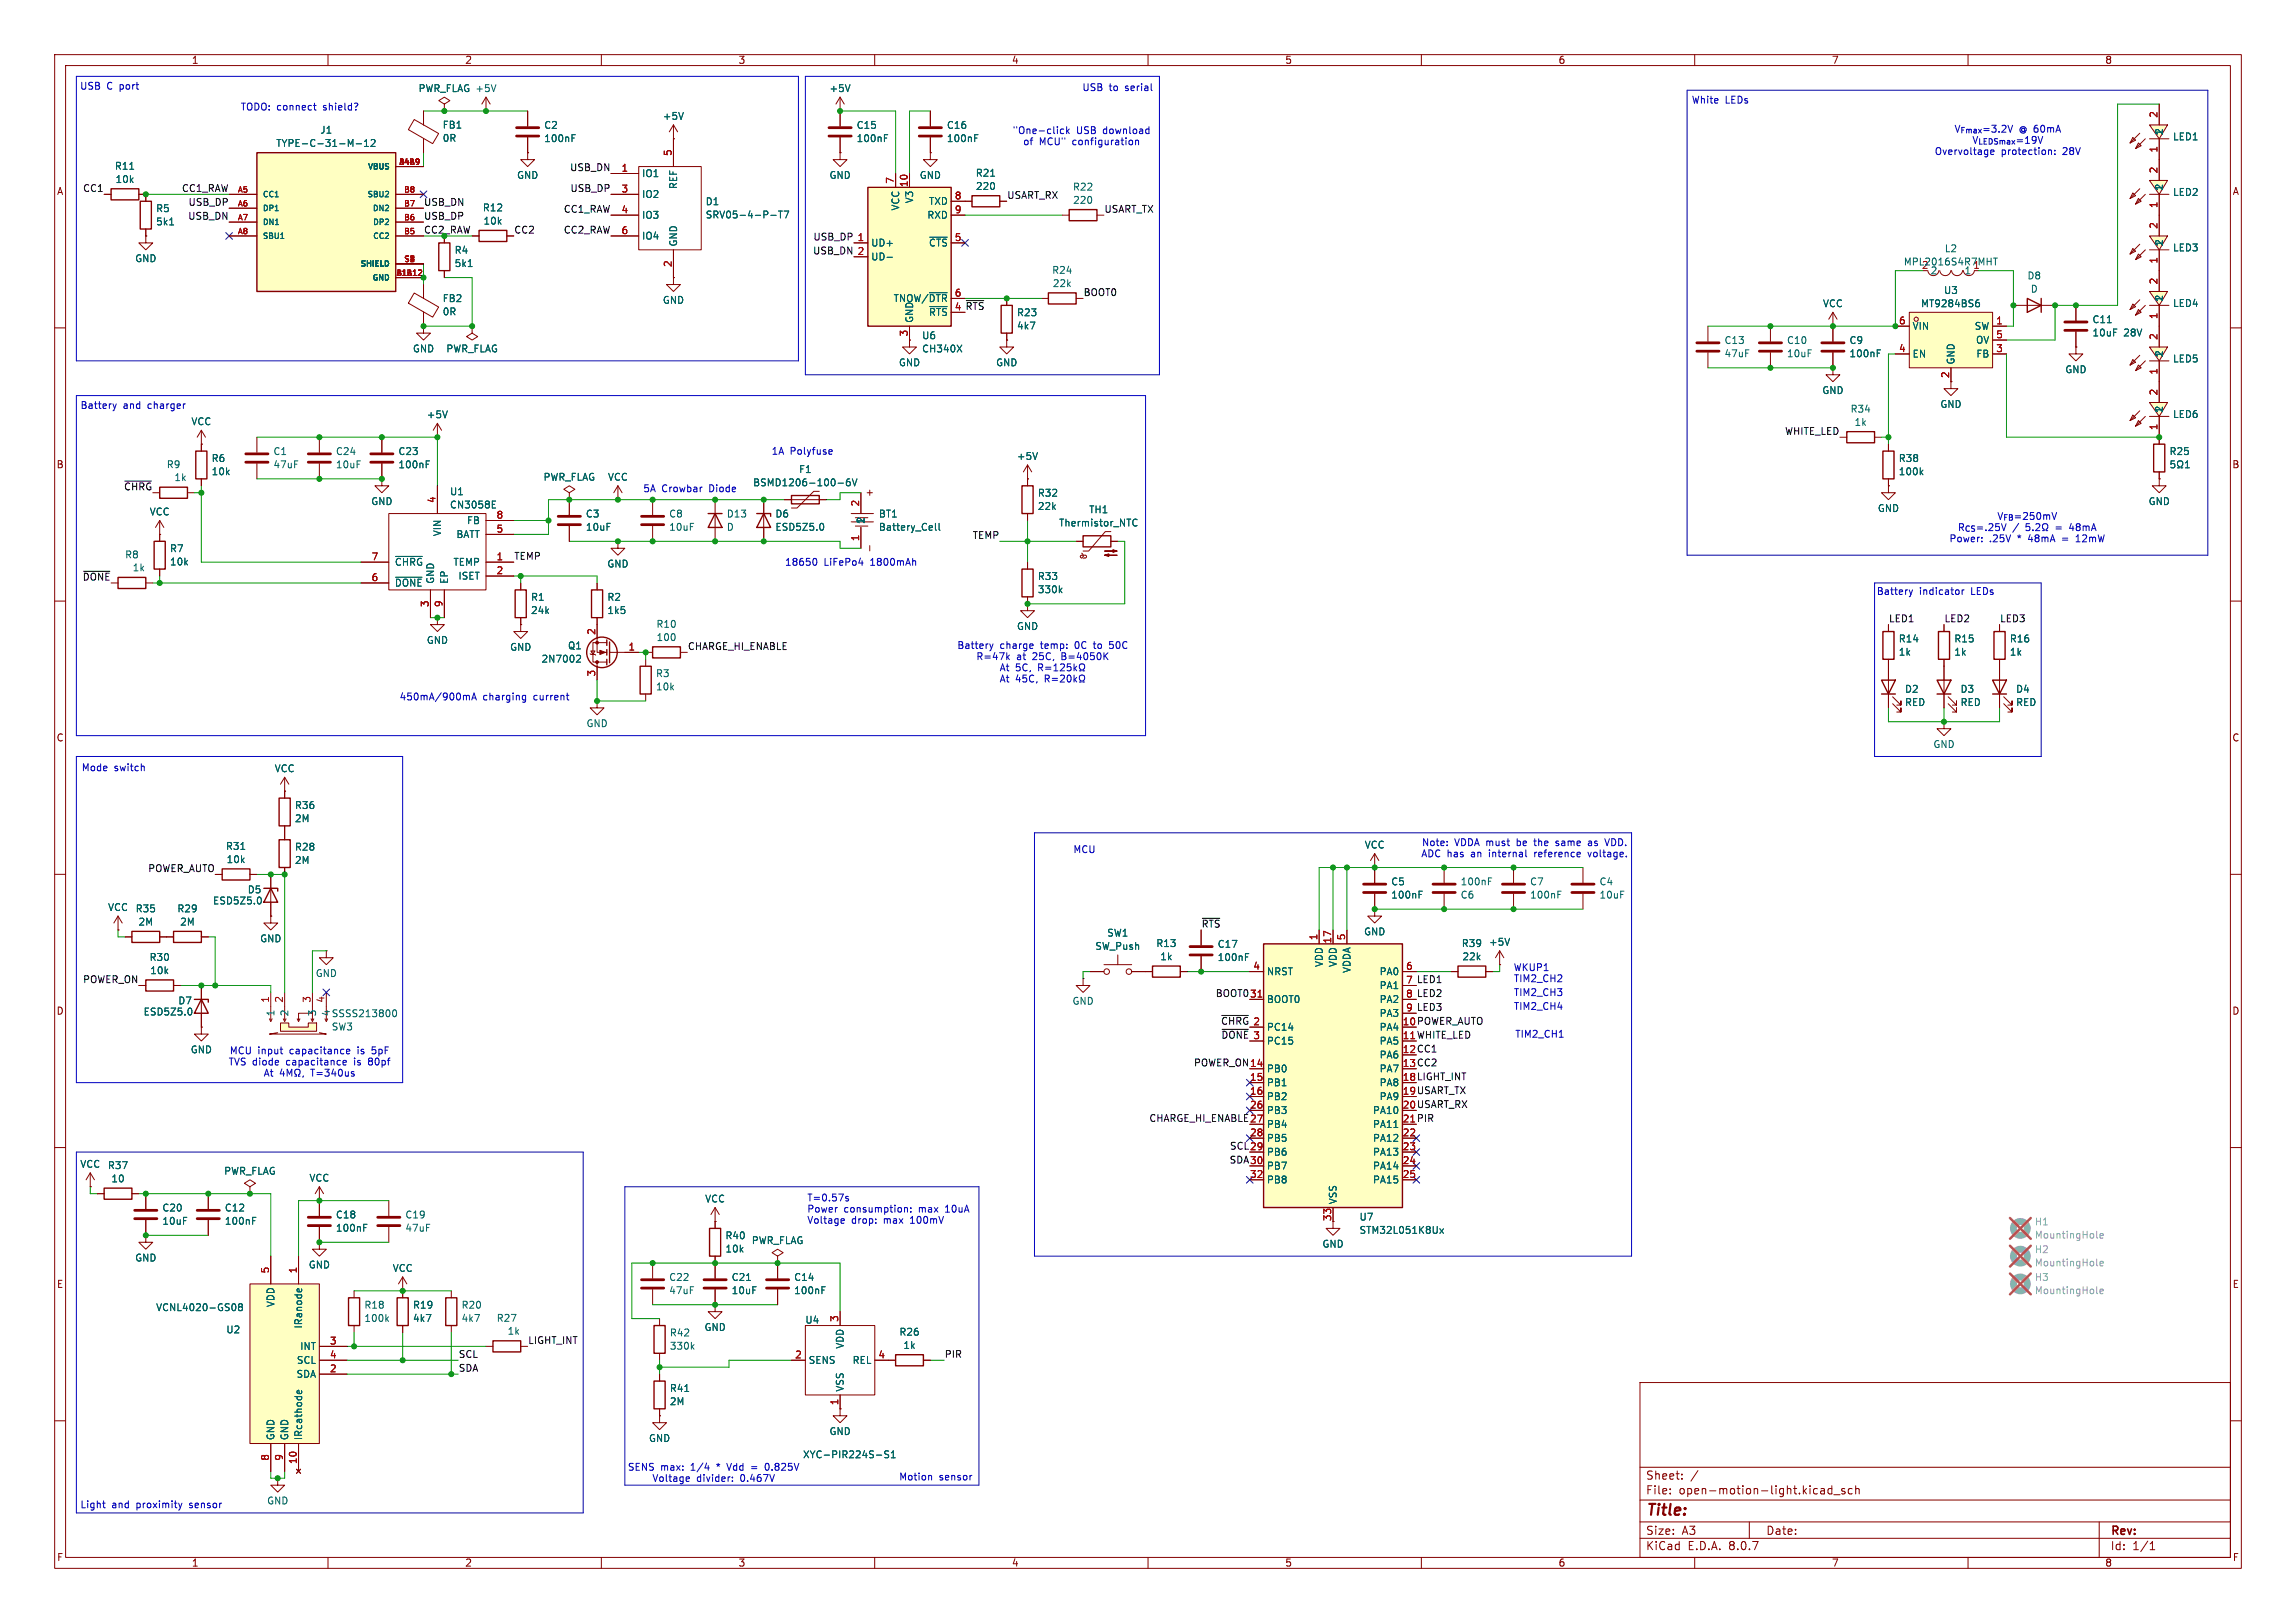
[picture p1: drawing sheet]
<svg xmlns="http://www.w3.org/2000/svg" width="420mm" height="297mm" viewBox="0 0 420 297" stroke-linecap="round" stroke-linejoin="round" font-family="sans-serif">
<defs><g id="words">
<text font-size="2.8" fill="#840000" x="301" y="277.9">Title:</text>
<g font-size="2.1" fill="#840000">
<text x="301" y="273.7">File:</text>
<text x="301" y="271">Sheet:</text>
<text x="307.1" y="273.7">open-motion-light.kicad_sch</text>
<text x="301" y="281.1">Size:</text>
<text x="307.6" y="281.1">A3</text>
<text x="323" y="281.1">Date:</text>
<text x="386" y="281.3">Rev:</text>
<text x="301" y="283.9">KiCad</text>
<text x="308.7" y="283.9">E.D.A.</text>
<text x="316.3" y="283.9">8.0.7</text>
<text x="386" y="283.9">Id:</text>
<text x="390.1" y="283.9">1/1</text>
</g>
<g font-size="1.8" fill="#840000">
<text x="35" y="11.9">1</text>
<text x="85" y="11.9">2</text>
<text x="135" y="11.9">3</text>
<text x="185" y="11.9">4</text>
<text x="235" y="11.9">5</text>
<text x="285" y="11.9">6</text>
<text x="335" y="11.9">7</text>
<text x="385" y="11.9">8</text>
<text x="10.3" y="35.9">A</text>
<text x="408.3" y="35.9">A</text>
<text x="174.6" y="56.9">4 ~{RTS}</text>
<text x="10.3" y="85.9">B</text>
<text x="408.2" y="85.9">B</text>
<text x="159.9" y="91.1" transform="rotate(-90 159.9 91.1)">+</text>
<text x="10.3" y="135.9">C</text>
<text x="408.2" y="135.9">C</text>
<text x="10.3" y="185.9">D</text>
<text x="408.2" y="185.9">D</text>
<text x="223.3" y="187.6">~{CHRG}</text>
<text x="223.3" y="190.2">~{DONE}</text>
<text x="256.5" y="187.7">10 POWER_AUTO</text>
<text x="256.5" y="192.8">12 CC1</text>
<text x="256.5" y="195.3">13 CC2</text>
<text x="256.5" y="197.9">18 LIGHT_INT</text>
<text x="256.5" y="200.4">19 USART_TX</text>
<text x="256.5" y="202.9">20 USART_RX</text>
<text x="243.6" y="223.6" transform="rotate(-90 243.6 223.6)">33</text>
<text x="10.3" y="235.9">E</text>
<text x="408.3" y="235.9">E</text>
<text x="10.3" y="285.9">F</text>
<text x="35" y="286.9">1</text>
<text x="85" y="286.9">2</text>
<text x="135" y="286.9">3</text>
<text x="185" y="286.9">4</text>
<text x="235" y="286.9">5</text>
<text x="285" y="286.9">6</text>
<text x="335" y="286.9">7</text>
<text x="385" y="286.9">8</text>
<text x="408.3" y="285.9">F</text>
</g>
<g font-size="1.8" fill="#0000c2">
<text x="14.6" y="16.6">USB</text>
<text x="19.5" y="16.6">C port</text>
<text x="197.9" y="16.9">USB</text>
<text x="202.9" y="16.9">to</text>
<text x="205.9" y="16.9">serial</text>
<text x="43.9" y="20.4">TODO: connect</text>
<text x="59.2" y="20.4">shield?</text>
<text x="309.4" y="19.2">White</text>
<text x="315.6" y="19.2">LEDs</text>
<text x="185.2" y="24.7">&quot;One-click</text>
<text x="187.1" y="26.8">of</text>
<text x="190.1" y="26.8">MCU&quot;</text>
<text x="196.3" y="26.8">configuration</text>
<text x="196.9" y="24.7">USB</text>
<text x="201.9" y="24.7">download</text>
<text x="353.8" y="28.6">Overvoltage</text>
<text x="357.4" y="24.5">V_{Fmax}=3.2V@ 60mA</text>
<text x="360.7" y="26.5">V_{LEDSmax}=19V</text>
<text x="366.1" y="28.6">protection:</text>
<text x="377.4" y="28.6">28V</text>
<text x="14.6" y="75">Battery</text>
<text x="22.5" y="75">and</text>
<text x="27.1" y="75">charger</text>
<text x="141.1" y="83.4">1A</text>
<text x="144.5" y="83.4">Polyfuse</text>
<text x="117.6" y="90.3">5A</text>
<text x="121" y="90.3">Crowbar</text>
<text x="129.8" y="90.3">Diode</text>
<text x="365.3" y="95.3">V_{FB}=250mV</text>
<text x="356.5" y="99.4">Power:</text>
<text x="358" y="97.4">R_{CS}=.25V/</text>
<text x="363.9" y="99.4">.25V</text>
<text x="369.2" y="99.4">*</text>
<text x="371.3" y="99.4">48mA</text>
<text x="376.3" y="97.4">=</text>
<text x="377.7" y="99.4">=</text>
<text x="380.4" y="99.4">12mW</text>
<text x="143.5" y="103.7">18650</text>
<text x="150.7" y="103.7">LiFePo4</text>
<text x="159.3" y="103.7">1800mAh</text>
<text x="343.2" y="109.1">Battery</text>
<text x="351.1" y="109.1">indicator</text>
<text x="360.7" y="109.1">LEDs</text>
<text x="175" y="119">Battery</text>
<text x="182.9" y="119">charge</text>
<text x="190.5" y="119">temp:</text>
<text x="196.9" y="119">0C</text>
<text x="200.6" y="119">to</text>
<text x="203.6" y="119">50C</text>
<text x="178.5" y="121">R=47k</text>
<text x="182.8" y="123">At</text>
<text x="182.8" y="125.1">At</text>
<text x="185.7" y="123">5C,</text>
<text x="185.7" y="125.1">45C,</text>
<text x="186" y="121">at</text>
<text x="189" y="121">25C,</text>
<text x="194.5" y="121">B=4050K</text>
<text x="73" y="128.4">450mA/900mA</text>
<text x="88.3" y="128.4">charging</text>
<text x="97.7" y="128.4">current</text>
<text x="14.9" y="141.3">Mode</text>
<text x="20.9" y="141.3">switch</text>
<text x="260" y="155">Note:</text>
<text x="266.1" y="155">VDDA must</text>
<text x="277.7" y="155">be</text>
<text x="281.1" y="155">the</text>
<text x="285.3" y="155">same</text>
<text x="291.4" y="155">as</text>
<text x="294.8" y="155">VDD.</text>
<text x="196.2" y="156.3">MCU</text>
<text x="259.9" y="157.1">ADC has</text>
<text x="269.2" y="157.1">an</text>
<text x="272.7" y="157.1">internal</text>
<text x="281.1" y="157.1">reference</text>
<text x="291.2" y="157.1">voltage.</text>
<text x="276.8" y="177.9">WKUP1</text>
<text x="276.8" y="179.9">TIM2_CH2</text>
<text x="276.8" y="185">TIM2_CH4</text>
<text x="276.8" y="182.5">TIM2_CH3</text>
<text x="277.1" y="190.1">TIM2_CH1</text>
<text x="41.7" y="195.2">TVS diode</text>
<text x="41.9" y="193.1">MCU input</text>
<text x="48.1" y="197.2">At</text>
<text x="52.5" y="195.2">capacitance</text>
<text x="53.1" y="193.1">capacitance</text>
<text x="57" y="197.2">T=340us</text>
<text x="65.1" y="195.2">is</text>
<text x="65.7" y="193.1">is</text>
<text x="67.9" y="195.2">80pf</text>
<text x="68.5" y="193.1">5pF</text>
<text x="147.6" y="220.1">T=0.57s</text>
<text x="147.6" y="222.1">Power</text>
<text x="147.6" y="224.1">Voltage</text>
<text x="154.4" y="222.1">consumption:</text>
<text x="155.8" y="224.1">drop:</text>
<text x="161.8" y="224.1">max</text>
<text x="166.8" y="224.1">100mV</text>
<text x="168.2" y="222.1">max</text>
<text x="173.2" y="222.1">10uA</text>
<text x="114.8" y="269.3">SENS</text>
<text x="120.8" y="269.3">max:</text>
<text x="126.5" y="269.3">1/4</text>
<text x="131.4" y="269.3">*</text>
<text x="133.5" y="269.3">Vdd</text>
<text x="140.8" y="269.3">0.825V</text>
<text x="119.2" y="271.4">Voltage</text>
<text x="127.4" y="271.4">divider:</text>
<text x="135.5" y="271.4">0.467V</text>
<text x="164.4" y="271.1">Motion</text>
<text x="171.8" y="271.1">sensor</text>
<text x="14.6" y="276.2">Light</text>
<text x="20.4" y="276.2">and</text>
<text x="25.1" y="276.2">proximity</text>
<text x="34.9" y="276.2">sensor</text>
</g>
<g font-size="1.8" fill="#006464">
<text x="76.5" y="17.1">PWR_FLAG +5V</text>
<text x="76.5" y="17.1">PWR_FLAG</text>
<text x="151.6" y="17.1">+5V</text>
<text x="80.9" y="23.7">FB1</text>
<text x="99.5" y="23.8">C2</text>
<text x="121.2" y="22.1">+5V</text>
<text x="156.6" y="23.8">C15</text>
<text x="173.1" y="23.8">C16</text>
<text x="50.4" y="27.1">TYPE-C-31-M-12</text>
<text x="58.5" y="24.7">J1</text>
<text x="80.9" y="26.2">0R</text>
<text x="99.5" y="26.2">100nF</text>
<text x="156.6" y="26.2">100nF</text>
<text x="173.1" y="26.2">100nF</text>
<text x="395.8" y="24.9" transform="rotate(-90 395.8 24.9)">1</text>
<text x="397.4" y="25.9">LED1</text>
<text x="20.9" y="31.3">R11</text>
<text x="21" y="33.7">10k</text>
<text x="94.5" y="32.9">GND</text>
<text x="117.3" y="32.6">IO1</text>
<text x="124.1" y="34.7" transform="rotate(-90 124.1 34.7)">REF</text>
<text x="151.6" y="32.9">GND</text>
<text x="168.1" y="32.9">GND</text>
<text x="178.4" y="32.5">R21</text>
<text x="178.4" y="35">220</text>
<text x="196.2" y="35.1">R22</text>
<text x="395.8" y="35.1" transform="rotate(-90 395.8 35.1)">1</text>
<text x="28.5" y="39">R5</text>
<text x="28.5" y="41.4">5k1</text>
<text x="88.2" y="38.9">R12</text>
<text x="88.3" y="41.3">10k</text>
<text x="117.3" y="36.4">IO2</text>
<text x="117.3" y="40.2">IO3</text>
<text x="129" y="37.8">D1</text>
<text x="129" y="40.2">SRV05-4-P-T7</text>
<text x="164.7" y="38.6" transform="rotate(-90 164.7 38.6)">VCC</text>
<text x="167.2" y="37.3" transform="rotate(-90 167.2 37.3)">V3</text>
<text x="169.5" y="40.2">RXD</text>
<text x="169.8" y="37.7">TXD</text>
<text x="196.2" y="37.5">220</text>
<text x="397.4" y="36">LED2</text>
<text x="83.1" y="46.6">R4</text>
<text x="117.3" y="44">IO4</text>
<text x="124.1" y="45.2" transform="rotate(-90 124.1 45.2)">GND</text>
<text x="159.3" y="45.3">UD+</text>
<text x="159.3" y="47.9">UD-</text>
<text x="169.8" y="45.3">~{CTS}</text>
<text x="355.6" y="46.4">L2</text>
<text x="395.8" y="45.2" transform="rotate(-90 395.8 45.2)">1</text>
<text x="397.4" y="46.2">LED3</text>
<text x="24.6" y="48.2">GND</text>
<text x="83.1" y="49.1">5k1</text>
<text x="192.4" y="50.3">R24</text>
<text x="192.5" y="52.7">22k</text>
<text x="348.2" y="48.8">MPL2016S4R7MHT</text>
<text x="351.5" y="49.3">2</text>
<text x="353.1" y="50.4">2</text>
<text x="355.5" y="54">U3</text>
<text x="359.3" y="50.4">1</text>
<text x="370.8" y="51.3">D8</text>
<text x="371.4" y="53.8">D</text>
<text x="80.9" y="55.5">FB2</text>
<text x="80.9" y="57.9">0R</text>
<text x="121.2" y="55.8">GND</text>
<text x="163.4" y="55.5">TNOW/~{DTR}</text>
<text x="167.2" y="59.2" transform="rotate(-90 167.2 59.2)">GND</text>
<text x="169.8" y="58">~{RTS}</text>
<text x="185.9" y="58.1">R23</text>
<text x="333.4" y="56.4">VCC</text>
<text x="351.3" y="56.4">MT9284BS6</text>
<text x="382.7" y="59.3">C11</text>
<text x="395.8" y="55.4" transform="rotate(-90 395.8 55.4)">1</text>
<text x="397.4" y="56.4">LED4</text>
<text x="75.4" y="64.7">GND</text>
<text x="81.5" y="64.7">PWR_FLAG</text>
<text x="168.6" y="64.7">CH340X</text>
<text x="168.6" y="62.3">U6</text>
<text x="185.9" y="60.5">4k7</text>
<text x="315.4" y="63.2">C13</text>
<text x="315.4" y="65.6">47uF</text>
<text x="326.8" y="63.2">C10</text>
<text x="326.8" y="65.6">10uF</text>
<text x="338.2" y="63.2">C9</text>
<text x="338.2" y="65.6">100nF</text>
<text x="349.8" y="65.6">EN</text>
<text x="349.8" y="60.6">VIN</text>
<text x="361.1" y="60.6">SW</text>
<text x="361.4" y="63.1">OV</text>
<text x="361.4" y="65.6">FB</text>
<text x="382.7" y="61.8">10uF</text>
<text x="388.5" y="61.8">28V</text>
<text x="395.8" y="65.5" transform="rotate(-90 395.8 65.5)">1</text>
<text x="164.3" y="67.2">GND</text>
<text x="182.1" y="67.2">GND</text>
<text x="357.7" y="66.8" transform="rotate(-90 357.7 66.8)">GND</text>
<text x="377.7" y="68.5">GND</text>
<text x="397.4" y="66.5">LED5</text>
<text x="78" y="76.7">+5V</text>
<text x="333.2" y="72.3">GND</text>
<text x="338.4" y="75.7">R34</text>
<text x="354.8" y="74.8">GND</text>
<text x="395.8" y="75.7" transform="rotate(-90 395.8 75.7)">1</text>
<text x="397.4" y="76.7">LED6</text>
<text x="34.9" y="78">VCC</text>
<text x="49.9" y="83.5">C1</text>
<text x="61.4" y="83.5">C24</text>
<text x="72.8" y="83.5">C23</text>
<text x="339.1" y="78.1">1k</text>
<text x="396.8" y="83.5">R25</text>
<text x="30.4" y="85.9">R9</text>
<text x="31.8" y="88.2">1k</text>
<text x="38.6" y="84.7">R6</text>
<text x="38.6" y="87.2">10k</text>
<text x="49.9" y="85.9">47uF</text>
<text x="61.4" y="85.9">10uF</text>
<text x="72.8" y="85.9">100nF</text>
<text x="99.3" y="88.2">PWR_FLAG</text>
<text x="111.1" y="88.2">VCC</text>
<text x="137.7" y="89.2">BSMD1206-100-6V</text>
<text x="146.1" y="86.8">F1</text>
<text x="185.9" y="84.4">+5V</text>
<text x="347.2" y="84.7">R38</text>
<text x="347.2" y="87.2">100k</text>
<text x="27.3" y="94.5">VCC</text>
<text x="67.8" y="92.6">GND</text>
<text x="82.2" y="93.3">CN3058E</text>
<text x="82.2" y="90.8">U1</text>
<text x="107.1" y="94.9">C3</text>
<text x="122.3" y="94.9">C8</text>
<text x="132.9" y="94.9">D13</text>
<text x="141.7" y="94.9">D6</text>
<text x="160.7" y="94.9">BT1</text>
<text x="189.7" y="93.5">22k</text>
<text x="189.7" y="91.1">R32</text>
<text x="199.1" y="94.1">TH1</text>
<text x="343.4" y="93.9">GND</text>
<text x="392.9" y="92.6">GND</text>
<text x="31" y="101.3">R7</text>
<text x="80.9" y="98.2" transform="rotate(-90 80.9 98.2)">VIN</text>
<text x="83.4" y="98.7">BATT</text>
<text x="85.3" y="96.1">FB</text>
<text x="107.1" y="97.3">10uF</text>
<text x="122.3" y="97.3">10uF</text>
<text x="132.9" y="97.3">D</text>
<text x="141.7" y="97.3">ESD5Z5.0</text>
<text x="158.3" y="96" transform="rotate(-90 158.3 96)">1</text>
<text x="160.7" y="97.3">Battery_Cell</text>
<text x="193.6" y="96.6">Thermistor_NTC</text>
<text x="22.8" y="102.4">R8</text>
<text x="24.2" y="104.7">1k</text>
<text x="31" y="103.7">10k</text>
<text x="72.1" y="107.5">~{DONE}</text>
<text x="72.1" y="103.7">~{CHRG}</text>
<text x="79.6" y="106.9" transform="rotate(-90 79.6 106.9)">GND</text>
<text x="82.1" y="106.9" transform="rotate(-90 82.1 106.9)">EP</text>
<text x="82.8" y="103.7">TEMP</text>
<text x="83.7" y="106.3">ISET</text>
<text x="111" y="104.1">GND</text>
<text x="189.7" y="106.3">R33</text>
<text x="97" y="110.1">R1</text>
<text x="97" y="112.6">24k</text>
<text x="111" y="110.1">R2</text>
<text x="111" y="112.6">1k5</text>
<text x="189.7" y="108.8">330k</text>
<text x="78" y="118">GND</text>
<text x="93.2" y="119.3">GND</text>
<text x="103.8" y="119">Q1</text>
<text x="120" y="115.1">R10</text>
<text x="120" y="117.5">100</text>
<text x="185.9" y="115.5">GND</text>
<text x="347.2" y="117.8">R14</text>
<text x="357.4" y="117.8">R15</text>
<text x="367.5" y="117.8">R16</text>
<text x="99" y="121.5">2N7002</text>
<text x="119.9" y="124.1">R3</text>
<text x="347.2" y="120.2">1k</text>
<text x="357.4" y="120.2">1k</text>
<text x="367.5" y="120.2">1k</text>
<text x="119.9" y="126.5">10k</text>
<text x="348.4" y="127">D2</text>
<text x="348.4" y="129.4">RED</text>
<text x="358.5" y="127">D3</text>
<text x="358.5" y="129.4">RED</text>
<text x="368.7" y="127">D4</text>
<text x="368.7" y="129.4">RED</text>
<text x="107.2" y="133.3">GND</text>
<text x="353.6" y="137.1">GND</text>
<text x="50.2" y="141.5">VCC</text>
<text x="53.9" y="148.2">R36</text>
<text x="41.2" y="155.7">R31</text>
<text x="53.9" y="150.7">2M</text>
<text x="53.9" y="155.9">R28</text>
<text x="249.5" y="155.5">VCC</text>
<text x="41.4" y="158.1">10k</text>
<text x="53.9" y="158.3">2M</text>
<text x="19.7" y="166.9">VCC</text>
<text x="24.7" y="167.2">R35</text>
<text x="32.3" y="167.2">R29</text>
<text x="38.9" y="165.7">ESD5Z5.0</text>
<text x="45.2" y="163.7">D5</text>
<text x="254.4" y="162.2">C5</text>
<text x="254.4" y="164.6">100nF</text>
<text x="267.1" y="164.6">C6</text>
<text x="267.1" y="162.2">100nF</text>
<text x="279.8" y="162.2">C7</text>
<text x="279.8" y="164.6">100nF</text>
<text x="292.5" y="162.2">C4</text>
<text x="292.5" y="164.6">10uF</text>
<text x="25.2" y="169.6">2M</text>
<text x="32.9" y="169.6">2M</text>
<text x="47.5" y="172.6">GND</text>
<text x="202.4" y="171.6">SW1</text>
<text x="211.4" y="173.5">R13</text>
<text x="222.6" y="173.6">C17</text>
<text x="249.4" y="171.4">GND</text>
<text x="267.3" y="173.5">R39</text>
<text x="272.3" y="173.3">+5V</text>
<text x="27.3" y="176">R30</text>
<text x="27.4" y="178.5">10k</text>
<text x="57.7" y="179">GND</text>
<text x="200.3" y="174">SW_Push</text>
<text x="212.1" y="175.9">1k</text>
<text x="222.6" y="176.1">100nF</text>
<text x="231.6" y="178.7">NRST</text>
<text x="242.2" y="177.1" transform="rotate(-90 242.2 177.1)">VDD</text>
<text x="244.7" y="177.1" transform="rotate(-90 244.7 177.1)">VDD</text>
<text x="247.2" y="178.1" transform="rotate(-90 247.2 178.1)">VDDA</text>
<text x="252.3" y="178.7">PA0</text>
<text x="267.4" y="175.9">22k</text>
<text x="32.5" y="184">D7</text>
<text x="196.1" y="184.1">GND</text>
<text x="231.6" y="183.7">BOOT0</text>
<text x="252.3" y="181.2">PA1</text>
<text x="252.3" y="183.7">PA2</text>
<text x="26.2" y="186">ESD5Z5.0</text>
<text x="50.4" y="186.1" transform="rotate(-90 50.4 186.1)">1</text>
<text x="52.9" y="186.1" transform="rotate(-90 52.9 186.1)">2</text>
<text x="58" y="186.1" transform="rotate(-90 58 186.1)">3</text>
<text x="60.6" y="186.1" transform="rotate(-90 60.6 186.1)">4</text>
<text x="60.6" y="188.8">SW3</text>
<text x="60.6" y="186.3">SSSS213800</text>
<text x="231.6" y="188.8">PC14</text>
<text x="231.6" y="191.4">PC15</text>
<text x="252.3" y="188.8">PA4</text>
<text x="252.3" y="191.4">PA5</text>
<text x="252.3" y="186.3">PA3</text>
<text x="34.8" y="193">GND</text>
<text x="231.6" y="196.4">PB0</text>
<text x="252.3" y="193.9">PA6</text>
<text x="252.3" y="196.4">PA7</text>
<text x="231.6" y="199">PB1</text>
<text x="231.6" y="201.5">PB2</text>
<text x="252.3" y="199">PA8</text>
<text x="252.3" y="201.5">PA9</text>
<text x="231.6" y="204.1">PB3</text>
<text x="231.6" y="206.6">PB4</text>
<text x="231.6" y="209.1">PB5</text>
<text x="251.1" y="204.1">PA10</text>
<text x="251.1" y="206.6">PA11</text>
<text x="251.1" y="209.1">PA12</text>
<text x="14.6" y="213.9">VCC</text>
<text x="19.6" y="214.1">R37</text>
<text x="40.9" y="215.2">PWR_FLAG</text>
<text x="231.6" y="211.7">PB6</text>
<text x="231.6" y="214.2">PB7</text>
<text x="251.1" y="211.7">PA13</text>
<text x="251.1" y="214.2">PA14</text>
<text x="20.3" y="216.6">10</text>
<text x="29.6" y="221.9">C20</text>
<text x="41" y="221.9">C12</text>
<text x="56.5" y="216.4">VCC</text>
<text x="128.9" y="220.3">VCC</text>
<text x="231.6" y="216.8">PB8</text>
<text x="244.7" y="220.5" transform="rotate(-90 244.7 220.5)">VSS</text>
<text x="251.1" y="216.8">PA15</text>
<text x="29.6" y="224.3">10uF</text>
<text x="41" y="224.3">100nF</text>
<text x="61.4" y="225.6">100nF</text>
<text x="61.4" y="223.2">C18</text>
<text x="74.1" y="223.2">C19</text>
<text x="74.1" y="225.6">47uF</text>
<text x="132.6" y="227">R40</text>
<text x="137.4" y="227.9">PWR_FLAG</text>
<text x="248.6" y="223.6">U7</text>
<text x="248.6" y="226">STM32L051K8Ux</text>
<text x="24.6" y="231.1">GND</text>
<text x="56.4" y="232.3">GND</text>
<text x="71.7" y="233">VCC</text>
<text x="132.6" y="229.4">10k</text>
<text x="241.8" y="228.5">GND</text>
<text x="50.4" y="239.3" transform="rotate(-90 50.4 239.3)">VDD</text>
<text x="66.6" y="239.7">R18</text>
<text x="75.4" y="239.7">R19</text>
<text x="84.3" y="239.7">R20</text>
<text x="122.3" y="234.6">C22</text>
<text x="122.3" y="237">47uF</text>
<text x="133.7" y="234.6">C21</text>
<text x="133.7" y="237">10uF</text>
<text x="145.2" y="237">100nF</text>
<text x="145.2" y="234.6">C14</text>
<text x="28.5" y="240.1">VCNL4020-GS08</text>
<text x="41.3" y="244.2">U2</text>
<text x="55.5" y="243.2" transform="rotate(-90 55.5 243.2)">IRanode</text>
<text x="66.6" y="242.1">100k</text>
<text x="75.4" y="242.1">4k7</text>
<text x="84.3" y="242.1">4k7</text>
<text x="90.8" y="242.1">R27</text>
<text x="92.8" y="244.4">1k</text>
<text x="122.4" y="244.8">R42</text>
<text x="128.8" y="243.8">GND</text>
<text x="147.2" y="242.4">U4</text>
<text x="164.4" y="244.6">R26</text>
<text x="54.2" y="249.8">SCL</text>
<text x="54.8" y="247.2">INT</text>
<text x="122.4" y="247.2">330k</text>
<text x="147.8" y="249.8">SENS</text>
<text x="154.5" y="246.9" transform="rotate(-90 154.5 246.9)">VDD</text>
<text x="155.9" y="249.8">REL</text>
<text x="165.1" y="247">1k</text>
<text x="54.1" y="252.3">SDA</text>
<text x="122.4" y="257.3">2M</text>
<text x="122.4" y="254.9">R41</text>
<text x="154.5" y="254.8" transform="rotate(-90 154.5 254.8)">VSS</text>
<text x="50.4" y="263.7" transform="rotate(-90 50.4 263.7)">GND</text>
<text x="52.9" y="263.7" transform="rotate(-90 52.9 263.7)">GND</text>
<text x="55.5" y="263.7" transform="rotate(-90 55.5 263.7)">IRcathode</text>
<text x="151.6" y="262.8">GND</text>
<text x="118.6" y="264.1">GND</text>
<text x="146.8" y="267.1">XYC-PIR224S-S1</text>
<text x="48.8" y="275.5">GND</text>
</g>
<g font-size="1.8" fill="#a90000">
<text x="394.7" y="21.7" transform="rotate(-90 394.7 21.7)">2</text>
<text x="122.9" y="28.6" transform="rotate(-90 122.9 28.6)">5</text>
<text x="394.7" y="28" transform="rotate(-90 394.7 28)">1</text>
<text x="113.6" y="31.5">1</text>
<text x="113.6" y="35.3">3</text>
<text x="163.6" y="33.7" transform="rotate(-90 163.6 33.7)">7</text>
<text x="166.1" y="34.3" transform="rotate(-90 166.1 34.3)">10</text>
<text x="394.7" y="31.8" transform="rotate(-90 394.7 31.8)">2</text>
<text x="113.6" y="39.1">4</text>
<text x="174.6" y="36.6">8</text>
<text x="174.6" y="39.1">9</text>
<text x="394.7" y="42" transform="rotate(-90 394.7 42)">2</text>
<text x="394.7" y="38.2" transform="rotate(-90 394.7 38.2)">1</text>
<text x="113.6" y="42.9">6</text>
<text x="156.8" y="44.2">1</text>
<text x="156.8" y="46.7">2</text>
<text x="174.6" y="44.2">5</text>
<text x="122.9" y="49" transform="rotate(-90 122.9 49)">2</text>
<text x="360.9" y="49.3">1</text>
<text x="394.7" y="52.1" transform="rotate(-90 394.7 52.1)">2</text>
<text x="394.7" y="48.3" transform="rotate(-90 394.7 48.3)">1</text>
<text x="174.6" y="54.4">6</text>
<text x="174.6" y="56.9">4</text>
<text x="347.3" y="59.4">6</text>
<text x="365.1" y="59.4">1</text>
<text x="394.7" y="58.5" transform="rotate(-90 394.7 58.5)">1</text>
<text x="166.1" y="61.7" transform="rotate(-90 166.1 61.7)">3</text>
<text x="347.3" y="64.5">4</text>
<text x="365.1" y="64.5">3</text>
<text x="365.1" y="62">5</text>
<text x="394.7" y="62.3" transform="rotate(-90 394.7 62.3)">2</text>
<text x="356.6" y="69.3" transform="rotate(-90 356.6 69.3)">2</text>
<text x="394.7" y="68.7" transform="rotate(-90 394.7 68.7)">1</text>
<text x="394.7" y="72.5" transform="rotate(-90 394.7 72.5)">2</text>
<text x="394.7" y="78.8" transform="rotate(-90 394.7 78.8)">1</text>
<text x="79.8" y="92.1" transform="rotate(-90 79.8 92.1)">4</text>
<text x="90.7" y="95">8</text>
<text x="157.2" y="92.8" transform="rotate(-90 157.2 92.8)">2</text>
<text x="90.7" y="97.5">5</text>
<text x="157.2" y="99.1" transform="rotate(-90 157.2 99.1)">1</text>
<text x="67.9" y="106.4">6</text>
<text x="67.9" y="102.6">7</text>
<text x="90.7" y="102.6">1</text>
<text x="90.7" y="105.2">2</text>
<text x="78.5" y="111.2" transform="rotate(-90 78.5 111.2)">3</text>
<text x="81" y="111.2" transform="rotate(-90 81 111.2)">9</text>
<text x="109" y="116.3" transform="rotate(-90 109 116.3)">2</text>
<text x="114.9" y="119.1">1</text>
<text x="109" y="123.9" transform="rotate(-90 109 123.9)">3</text>
<text x="241" y="172.2" transform="rotate(-90 241 172.2)">1</text>
<text x="243.6" y="172.8" transform="rotate(-90 243.6 172.8)">17</text>
<text x="246.1" y="172.2" transform="rotate(-90 246.1 172.2)">5</text>
<text x="229.2" y="177.5">4</text>
<text x="257.1" y="177.5">6</text>
<text x="49.3" y="183.6" transform="rotate(-90 49.3 183.6)">1</text>
<text x="51.8" y="183.6" transform="rotate(-90 51.8 183.6)">2</text>
<text x="56.9" y="183.6" transform="rotate(-90 56.9 183.6)">3</text>
<text x="59.4" y="183.6" transform="rotate(-90 59.4 183.6)">4</text>
<text x="228.6" y="182.6">31</text>
<text x="257.1" y="180.1">7</text>
<text x="257.1" y="182.6">8</text>
<text x="257.1" y="185.2">9</text>
<text x="229.2" y="187.7">2</text>
<text x="229.2" y="190.2">3</text>
<text x="256.5" y="190.2">11 WHITE_LED</text>
<text x="256.5" y="187.7">10</text>
<text x="256.5" y="190.2">11</text>
<text x="228.6" y="197.9">15</text>
<text x="228.6" y="195.3">14</text>
<text x="256.5" y="192.8">12</text>
<text x="256.5" y="195.3">13</text>
<text x="256.5" y="197.9">18</text>
<text x="228.6" y="200.4">16</text>
<text x="228.6" y="202.9">26</text>
<text x="256.5" y="200.4">19</text>
<text x="256.5" y="202.9">20</text>
<text x="228.6" y="208">28</text>
<text x="228.6" y="205.5">27</text>
<text x="256.5" y="205.5">21 PIR</text>
<text x="256.5" y="208">22</text>
<text x="256.5" y="205.5">21</text>
<text x="228.6" y="215.6">32</text>
<text x="228.6" y="210.6">29</text>
<text x="228.6" y="213.1">30</text>
<text x="256.5" y="210.6">23</text>
<text x="256.5" y="213.1">24</text>
<text x="256.5" y="215.6">25</text>
<text x="49.3" y="233.1" transform="rotate(-90 49.3 233.1)">5</text>
<text x="54.4" y="233.1" transform="rotate(-90 54.4 233.1)">1</text>
<text x="153.4" y="242" transform="rotate(-90 153.4 242)">3</text>
<text x="60.3" y="251.2">2</text>
<text x="60.3" y="246.1">3</text>
<text x="60.3" y="248.7">4</text>
<text x="145.3" y="248.7">2</text>
<text x="160.6" y="248.7">4</text>
<text x="153.4" y="257.2" transform="rotate(-90 153.4 257.2)">1</text>
<text x="49.3" y="267.4" transform="rotate(-90 49.3 267.4)">8</text>
<text x="51.8" y="267.4" transform="rotate(-90 51.8 267.4)">9</text>
<text x="54.4" y="268" transform="rotate(-90 54.4 268)">10</text>
</g>
<g font-size="1.8" fill="#0f0f0f">
<text x="15.1" y="35.2">CC1</text>
<text x="33.2" y="35.2">CC1_RAW</text>
<text x="104.2" y="31.4">USB_DN</text>
<text x="104.2" y="35.2">USB_DP</text>
<text x="34.3" y="40.3">USB_DN</text>
<text x="34.4" y="37.8">USB_DP</text>
<text x="77.5" y="37.8">USB_DN</text>
<text x="77.5" y="40.3">USB_DP</text>
<text x="103" y="39">CC1_RAW</text>
<text x="184.1" y="36.5">USART_RX</text>
<text x="201.9" y="39">USART_TX</text>
<text x="94" y="42.8">CC2</text>
<text x="103" y="42.8">CC2_RAW</text>
<text x="148.6" y="46.6">USB_DN 2</text>
<text x="148.7" y="44.1">USB_DP 1</text>
<text x="198.1" y="54.3">BOOT0</text>
<text x="326.4" y="79.7">WHITE_LED</text>
<text x="22.6" y="89.8">~{CHRG}</text>
<text x="177.8" y="98.7">TEMP</text>
<text x="15" y="106.3">~{DONE}</text>
<text x="94" y="102.5">TEMP</text>
<text x="345.4" y="114">LED1</text>
<text x="355.6" y="114">LED2</text>
<text x="365.8" y="114">LED3</text>
<text x="125.7" y="119">CHARGE_HI_ENABLE</text>
<text x="27" y="159.7">POWER_AUTO</text>
<text x="219.7" y="169.8">~{RTS}</text>
<text x="15.1" y="180">POWER_ON</text>
<text x="222.3" y="182.5">BOOT031</text>
<text x="257.1" y="180.1">7 LED1</text>
<text x="257.1" y="182.6">8 LED2</text>
<text x="257.1" y="185.2">9 LED3</text>
<text x="218.3" y="195.2">POWER_ON14</text>
<text x="210.1" y="205.4">CHARGE_HI_ENABLE27</text>
<text x="224.8" y="213">SDA30</text>
<text x="224.9" y="210.5">SCL29</text>
<text x="83.8" y="251.1">SDA</text>
<text x="83.8" y="248.6">SCL</text>
<text x="96.5" y="246">LIGHT_INT</text>
<text x="172.7" y="248.6">PIR</text>
</g>
<text font-size="1.8" fill="#009600" x="77.5" y="42.8">CC2_RAW</text>
<g font-size="1.8" fill="#989898">
<text x="372.1" y="224.4">H1</text>
<text x="372.1" y="226.9">MountingHole</text>
<text x="372.1" y="229.5">H2</text>
<text x="372.1" y="231.9">MountingHole</text>
<text x="372.1" y="234.6">H3</text>
<text x="372.1" y="237">MountingHole</text>
</g>
<g font-size="1.4" fill="#a90000">
<text x="43.4" y="35.3">A5</text>
<text x="72.9" y="30.2">B4A9</text>
<text x="73.8" y="35.3">B8</text>
<text x="43.4" y="37.8">A6</text>
<text x="43.4" y="40.4">A7</text>
<text x="73.8" y="40.4">B6</text>
<text x="73.8" y="37.8">B7</text>
<text x="43.4" y="42.9">A8</text>
<text x="73.8" y="42.9">B5</text>
<text x="72.4" y="50.5">B1A12</text>
<text x="73.8" y="48">S1</text>
<text x="74.8" y="48">2</text>
</g>
<g font-size="1.4" fill="#006464">
<text x="67.2" y="31.2">VBUS</text>
<text x="48" y="36.3">CC1</text>
<text x="48" y="38.8">DP1</text>
<text x="48" y="41.4">DN1</text>
<text x="67.1" y="36.3">SBU2</text>
<text x="68.1" y="38.8">DN2</text>
<text x="68.1" y="41.4">DP2</text>
<text x="48" y="43.9">SBU1</text>
<text x="68.1" y="43.9">CC2</text>
<text x="65.8" y="49">SHIELD</text>
<text x="68" y="51.5">GND</text>
</g>
</g></defs>
<g fill="none" stroke="#840000" stroke-width=".18">
<path d="M10 10h400v277h-400zM12 12h396v273h-396zM60 10v2M81.3 19.1l1-.7-1-.6-1 .6 1 .7v1.2M88.9 17.8l-.8 1.3M88.9 17.8v2.5M88.9 17.8l.8 1.3M110 10v2M160 10v2M210 10v2M260 10v2M310 10v2"/>
<path d="M360 10v2M19 35.6h1.3M25.4 35.6h1.3v1.2M81.3 20.3h.1M88.9 20.3h.1M96.5 20.3v2.8M96.5 25.1v2.8M26.7 43.2v1.3h1.2l-1.2 1.2-1.3-1.2h1.3M26.7 43.2h.1M26.7 41.9v1.3M86.4 59.7v1.3l1 .6-1 .6-1.1-.6 1.1-.6M86.4 59.7h.1"/>
<path d="M312.4 59.7v2.8M323.8 59.7v2.8M352.6 49.5a1.01 1.01 0 0 0 1.1 .9 1.01 1.01 0 0 0 1-.9M354.8 49.5a1.01 1.01 0 0 0 1 .9 1.01 1.01 0 0 0 1-.9M357 49.5a1.01 1.01 0 0 0 1 .9 1.01 1.01 0 0 0 1-.9M359.1 49.5a1.01 1.01 0 0 0 1.1 .9 1.01 1.01 0 0 0 1-.9M10 60h2M36.8 78.7l-.7 1.3M36.8 78.7v3.9M36.8 78.7l.8 1.3M80 77.5v2.5M80 77.5l-.8 1.2"/>
<path d="M80 77.5l.8 1.2M312.4 64.5v2.8M323.8 64.5v2.8M356.9 69.9v1.2h1.2l-1.2 1.3-1.3-1.3h1.3M408 60h2M29.2 97.8h.1M29.2 95.3v3.8M29.2 95.3l-.8 1.2M29.2 95.3l.8 1.2M34.3 90.2h1.3M36.8 81.3h.1M36.8 87.6v1.3"/>
<path d="M47 80v2.8M47 84.8v2.8M58.4 80v2.8M58.4 84.8v2.8M69.8 87.6v1.3h1.3l-1.3 1.3-1.2-1.3h1.2M69.8 87.6h.1M71.1 94h17.8v14h-17.8zM80 80h.1M80 88.9v5.1M88.9 97.8h5.1M88.9 95.3h5.1M104.1 90.2l1.1-.7-1.1-.6-1 .6 1 .7v1.2"/>
<path d="M104.1 91.4h.1M104.1 91.4v2.8M104.1 96.3v2.8M113 91.4h.1M113 99.1v1.2h1.3l-1.3 1.3-1.2-1.3h1.2M113 99.1h.1M113 88.9l-.7 1.3M113 88.9v2.5M113 88.9l.8 1.3M155.7 94h4.1M155.7 95.5h4.1M156.5 94.7h2.2"/>
<path d="M156.5 96.3h2.2M157.5 90.2v3.8M157.5 96.5v3.8M159.1 99.8v1M196.8 99.1h1.3M203.2 97.3h-1l-3.1 3.5h-1M203.2 99.1h1.3M345.4 88.9v1.3h1.3l-1.3 1.2-1.2-1.2h1.2M345.4 88.9h.1M345.4 81.3v1.3M345.4 87.6v1.3M10 110h2"/>
<path d="M26.7 106.7h1.2M29.2 104.1v1.3M66 102.9h5.1M66 106.7h5.1M78.7 108v5M81.3 108v5M88.9 102.9h5.1M88.9 105.4h5.1M95.2 106.7v1.3M95.2 113v1.3M109.2 106.7v1.3M109.2 113v1.3"/>
<path d="M188 110.5v1.3h1.2l-1.2 1.2-1.3-1.2h1.3M188 110.5h.1M188 102.9v1.2M188 109.2v1.3M197.9 101.2l.2 .3v.4M198.1 101.9l-.2 .2-.3-.2 .2-.3h.7l.2 .2v.2l-.5 .2M345.4 114.3v1.3M355.6 114.3v1.3M408 110h2M345.4 120.7v8.8M346.2 128.8l1.5 1.5v-.8v.8h-.7M346.2 127.5l1.5 1.5v-.7v.7h-.7"/>
<path d="M355.6 132.1v1.3h1.3l-1.3 1.2-1.3-1.2h1.3M355.6 132.1h.1M355.6 120.7v8.8M356.4 128.8l1.5 1.5v-.8v.8h-.8M356.4 127.5l1.5 1.5v-.7v.7h-.8M10 160h2M276.9 158.8v2.7M289.6 158.8v2.7M408 160h2M198.1 179.1v1.2h1.3l-1.3 1.3-1.3-1.3h1.3M198.1 179.1h.1M199.4 177.8h2.5"/>
<path d="M201.9 176.5h5.1M204.5 174.8v1.7M207 177.8h3.8M215.9 177.8h1.3M219.7 170.2v2.8M219.7 175v2.8M265.4 177.8h1.3M271.8 177.8h1.2M276.9 163.6v2.8M289.6 163.6v2.8M10 210h2M16.5 217.2h.1"/>
<path d="M16.5 214.6l-.8 1.3M16.5 214.6v2.6M16.5 214.6l.8 1.3M58.4 219.7v2.8M71.1 219.7v2.8M408 210h2M58.4 224.5v2.8M64.8 236.2v1.3M71.1 224.5v2.8M73.7 236.2h.1M73.7 233.7l-.8 1.2M73.7 233.7v3.8"/>
<path d="M73.7 233.7l.7 1.2M82.5 236.2v1.3M64.8 242.6v1.2M73.7 242.6v1.2M82.5 242.6v1.2M88.9 246.4h1.3M95.2 246.4h1.3M120.6 259.1v1.2h1.3l-1.3 1.3-1.2-1.3h1.2M120.6 259.1h.1M120.6 241.3v1.3M120.6 247.6v1.3M120.6 251.5v1.2"/>
<path d="M120.6 257.8v1.3M144.8 248.9h2.5M147.3 242.6h12.7v12.7h-12.7zM153.7 257.8v1.3h1.2l-1.2 1.2-1.3-1.2h1.3M153.7 257.8h.1M153.7 240v2.6M153.7 255.3v2.5M160 248.9h3.8M168.9 248.9h1.3M300 253h108v32h-108zM10 260h2M300 278.5h108"/>
<path d="M300 274.5h108M300 268.5h108M305.5 273.2v.2M305.5 272.5v.1M307.7 270.5v.2M307.7 269.8v.1M310.6 269.1l-1.3 1.9M320 278.5v3M333.7 272.5v.9M333.7 273.3l-.1 .1M333.7 272.7l-.1 .1M335.1 271.9v1.5"/>
<path d="M335.1 272.5l-.4-.1-.3 .3v.4l.1 .2h.6M335.4 273.5h1.2M337.4 272.5l-.3-.1-.2 .2v.2l.5 .2v.3h-.5M338.8 272.5l-.4-.1-.3 .3v.4l.1 .2h.6M339.4 272.5l.3-.1 .3 .1 .1 .9M339.4 271.9v1.5M384 278.5v6.5M408 260h2M60 285v2M110 285v2M160 285v2M210 285v2"/>
<path d="M260 285v2M300 281.5h108M310 285v2M360 285v2M393.3 283.6h.9M393.3 282.5l.4-.4v1.5"/>
<circle cx="202.4" cy="177.8" r=".51"/>
<circle cx="206.5" cy="177.8" r=".51"/>
</g>
<g fill="none" stroke="#006464" stroke-width=".18">
<path d="M90.7 15.5l-.4 1.3M23.7 31h.8M104.6 25.3h.5M104.6 24.7h.6M31 41.2h.8M364.6 47.2h.8M365 47.2v1.3M81.8 75.2l-.4 1.3M90.1 92.3h.4M90.1 93h.6M90.1 91.7h.6M171.1 95.8v1.1l.2 .1"/>
<path d="M171.8 95.8v1.1l.2 .1M207.2 95.7l.2 .5 .4 .1 .2-.2M208 95.1l-.2-.1-.4 .1-.2 .4M351.4 86.4l.3 .5M351.7 86l-.4 .5M72.4 105.6h4.8M72.4 101.8h4.8M193.9 108l.4 .5M194.3 107.6l-.5 .5M227.8 175.1h.4M227.8 174.5h.6M285 163.7h.4"/>
<path d="M285 163.1h.6M66.5 224.6h.5M66.5 224h.6M70.7 241.3l.4 .5M71.1 241l-.5 .5M125.3 254.6h.7M126.6 246.4l.4 .5M127 246.1l-.5 .4M160.3 266.3h1M162.6 265.6l-.5-.1-.2 .1v.4l.5 .2 .2 .3-.3 .3-.5-.1M163 266.8h.8M163 265.9l.4-.4v1.3"/>
</g>
<g fill="none" stroke="#840000" stroke-width=".51">
<path d="M94.5 24.9h4.1M94.5 23.4h4.1M310.4 64.3h4.1M310.4 62.7h4.1M321.8 64.3h4.1M321.8 62.7h4.1M45 83.1h4M45 84.6h4M56.4 83.1h4.1M56.4 84.6h4.1M102.1 96h4.1M102.1 94.5h4.1"/>
<path d="M217.7 174.8h4M217.7 173.2h4M274.8 163.3h4.1M274.8 161.8h4.1M287.5 163.3h4.1M287.5 161.8h4.1M56.4 222.8h4.1M56.4 224.3h4.1M69.1 222.8h4.1M69.1 224.3h4.1"/>
</g>
<g fill="none" stroke="#840000" stroke-width=".25">
<path d="M20.3 34.5h5.1v2.1h-5.1zM25.7 36.8h2v5.1h-2zM28.2 99.1h2v5h-2zM29.2 89.2h5.1v2h-5.1zM35.8 82.6h2v5h-2zM198.1 98h5.1v2.1h-5.1zM344.4 82.6h2.1v5h-2.1zM21.6 105.7h5.1v2h-5.1zM94.2 108h2.1v5h-2.1zM108.2 108h2v5h-2zM186.9 104.1h2.1v5.1h-2.1zM344.4 115.6h2.1v5.1h-2.1z"/>
<path d="M354.6 115.6h2v5.1h-2zM344.2 124.5h2.5l-1.3 2.5zM344.2 127h2.5M354.3 124.5h2.6l-1.3 2.5zM354.3 127h2.6M210.8 176.8h5.1v2h-5.1zM266.7 176.8h5.1v2h-5.1zM63.8 237.5h2v5.1h-2zM72.6 237.5h2.1v5.1h-2.1zM81.5 237.5h2.1v5.1h-2.1zM90.2 245.4h5v2h-5zM119.6 242.6h2.1v5h-2.1z"/>
<path d="M119.6 252.7h2.1v5.1h-2.1zM163.8 247.9h5.1v2h-5.1z"/>
</g>
<g fill="#840000" stroke="#840000" stroke-width=".18">
<path d="M202.1 101.6l.7-.3v.6l-.7-.3h2.2z"/>
<path d="M202.1 100.8h2.2l-.7 .3v-.5l.7 .2z"/>
</g>
<path d="M349.2 57.2h15.3v10.1h-15.3z" fill="#ffffc2"/>
<g fill="none" stroke="#840000" stroke-width=".18">
<path d="M346.7 59.7h2.5M349.2 57.2h15.3v10.1h-15.3zM364.5 59.7h2.5M346.7 64.8h2.5M356.9 67.3v2.6M364.5 64.8h2.5M364.5 62.2h2.5"/>
<circle cx="350.5" cy="58.4" r=".38"/>
</g>
<path d="M361.6 55.4h.3l.2 .2-.1 .4-.4 .1M362 54.9h-.4" fill="none" stroke="#006464" stroke-width=".18"/>
<g fill="#ffffc2">
<path d="M391.2 26.2l.5 .5-1 .5z"/>
<path d="M390.1 25.2l.6 .4-1.1 .6z"/>
<path d="M393.2 22.9h3.3l-1.5 2.5z"/>
</g>
<path d="M395 19.1v3.8M390.1 25.2l.6 .4-1.1 .6zM391.2 26.2l.5 .5-1 .5zM391.4 24.4l-1.8 1.8M392.4 25.4l-1.7 1.8M393.2 22.9h3.3l-1.5 2.5zM393.2 25.4h3.5M395 25.4v3.8" fill="none" stroke="#840000" stroke-width=".18"/>
<g fill="#ffffc2">
<path d="M391.2 56.6l.5 .6-1 .5z"/>
<path d="M390.1 55.6l.6 .5-1.1 .5z"/>
<path d="M393.2 53.3h3.3l-1.5 2.6z"/>
</g>
<path d="M390.1 55.6l.6 .5-1.1 .5zM391.2 56.6l.5 .6-1 .5zM391.4 54.9l-1.8 1.7M392.4 55.9l-1.7 1.8M393.2 53.3h3.3l-1.5 2.6zM393.2 55.9h3.5M395 49.5v3.8M395 55.9v3.8" fill="none" stroke="#840000" stroke-width=".18"/>
<g fill="#ffffc2">
<path d="M391.2 36.3l.5 .5-1 .5z"/>
<path d="M390.1 35.3l.6 .5-1.1 .5z"/>
<path d="M393.2 33h3.3l-1.5 2.6z"/>
</g>
<path d="M390.1 35.3l.6 .5-1.1 .5zM391.2 36.3l.5 .5-1 .5zM391.4 34.5l-1.8 1.8M392.4 35.6l-1.7 1.7M393.2 33h3.3l-1.5 2.6zM393.2 35.6h3.5M395 29.2v3.8M395 35.6v3.8" fill="none" stroke="#840000" stroke-width=".18"/>
<g fill="#ffffc2">
<path d="M391.2 46.5l.5 .5-1 .5z"/>
<path d="M390.1 45.5l.6 .5-1.1 .5z"/>
<path d="M393.2 43.2h3.3l-1.5 2.5z"/>
</g>
<g fill="none" stroke="#840000" stroke-width=".18">
<path d="M395 39.4v3.8M335.3 59.7h.1M335.3 57.2l-.8 1.2M335.3 57.2v5.3M335.3 57.2l.7 1.2M368.3 55.9h7.6M390.1 45.5l.6 .5-1.1 .5zM391.2 46.5l.5 .5-1 .5zM391.4 44.7l-1.8 1.8M392.4 45.7l-1.7 1.8M393.2 43.2h3.3l-1.5 2.5zM393.2 45.7h3.5"/>
<path d="M395 45.7v3.8M335.3 67.3v1.3h1.2l-1.2 1.3-1.3-1.3h1.3M335.3 67.3h.1M335.3 64.5v2.8M188 87.6h.1M188 85.1l-.8 1.3M188 85.1v2.5M188 85.1l.7 1.3M336.5 80h1.3M342.9 80h1.3M251.5 158.8h.1M251.5 156.2l-.8 1.3"/>
<path d="M251.5 156.2v5.3M251.5 156.2l.7 1.3M264.2 158.8v2.7M251.5 166.4v1.2h1.2l-1.2 1.3-1.3-1.3h1.3M251.5 166.4h.1M251.5 163.6v2.8M264.2 163.6v2.8M274.3 176.5h.1M274.3 174l-.7 1.3M274.3 174v2.5M274.3 174l.8 1.3M243.8 223.5v1.3h1.3l-1.3 1.3-1.2-1.3h1.2"/>
</g>
<path d="M370.8 54.6l2.6 1.3-2.6 1.3zM373.4 54.6v2.6M337.8 79h5.1v2h-5.1z" fill="none" stroke="#840000" stroke-width=".25"/>
<path d="M333.2 64.3h4.1M333.2 62.7h4.1M249.4 161.8h4.1M249.4 163.3h4.1M262.1 161.8h4.1M262.1 163.3h4.1" fill="none" stroke="#840000" stroke-width=".51"/>
<path d="M343.4 64.6h.4M343.4 64h.6M189.8 82.8l-.4 1.3M259.6 163.7h.4M259.6 163.1h.6M272.3 161.3h.4M272.3 160.7h.6M276.1 171.7l-.4 1.3" fill="none" stroke="#006464" stroke-width=".18"/>
<g fill="none" stroke="#a1a1a1" stroke-width="1.3">
<circle cx="369.6" cy="224.8" r="1.27"/>
<circle cx="369.6" cy="234.9" r="1.27"/>
<circle cx="369.6" cy="229.9" r="1.27"/>
</g>
<path d="M383.5 226.4l.2 .2M383.5 231.5l.2 .2M383.5 236.6l.2 .1M384.1 226.2l.6-.2v-.2l-.4-.1-.2 .2 .1 .6h.5M384.1 231.2l.6-.1v-.2l-.4-.1-.2 .2 .1 .6h.5M384.1 236.3l.6-.1v-.2l-.4-.1-.2 .2 .1 .6h.5" fill="none" stroke="#989898" stroke-width=".18"/>
<path d="M367.7 222.9l3.8 3.8M367.7 228l3.8 3.8M367.7 233l3.8 3.9M371.5 222.9l-3.8 3.8M371.5 228l-3.8 3.8M371.5 233l-3.8 3.9" fill="none" stroke="#e65255" stroke-width=".46"/>
<path d="M231.1 172.7h25.4v48.3h-25.4z" fill="#ffffc2"/>
<path d="M231.1 172.7h25.4v48.3h-25.4z" fill="none" stroke="#840000" stroke-width=".25"/>
<g fill="none" stroke="#840000" stroke-width=".18">
<path d="M228.6 177.8h2.5M241.3 170.2v2.5M243.8 170.2v2.5M246.4 170.2v2.5M256.5 177.8h2.6M228.6 195.6h2.5M228.6 198.1h2.5M228.6 182.9h2.5M256.5 182.9h2.6M256.5 180.3h2.6M256.5 185.4h2.6M228.6 200.7h2.5"/>
<path d="M228.6 208.3h2.5M228.6 210.8h2.5M228.6 213.4h2.5M228.6 215.9h2.5M228.6 203.2h2.5M228.6 205.7h2.5M256.5 208.3h2.6M256.5 210.8h2.6M256.5 213.4h2.6M256.5 215.9h2.6M243.8 221v2.5"/>
</g>
<path d="M255 206.3h.7M263.4 224.9l.6 .8M264 224.9l-.6 .8" fill="none" stroke="#006464" stroke-width=".18"/>
<path d="M230.1 182.5h.7" fill="none" stroke="#a90000" stroke-width=".18"/>
<g fill="#ffffc2">
<path d="M391.2 66.8l.5 .5-1 .5z"/>
<path d="M390.1 65.8l.6 .5-1.1 .5z"/>
<path d="M393.2 63.5h3.3l-1.5 2.5z"/>
</g>
<path d="M395 59.7v3.8M390.1 65.8l.6 .5-1.1 .5zM391.2 66.8l.5 .5-1 .5zM391.4 65l-1.8 1.8M392.4 66l-1.7 1.8M393.2 63.5h3.3l-1.5 2.5zM393.2 66h3.5M395 66v3.9M395 80v1.3M395 86.4v1.2" fill="none" stroke="#840000" stroke-width=".18"/>
<path d="M394 81.3h2v5.1h-2z" fill="none" stroke="#840000" stroke-width=".25"/>
<path d="M397.8 84.3h-.6l-.1 .6 .2-.1 .4 .1 .1 .2v.4l-.2 .1-.5-.1M398.3 85.6h.3v-.2a.54 .54 0 0 1-.3-.8 .54 .54 0 0 1 .8-.2 .58 .58 0 0 1-.1 1v.2h.3M399.8 85.6h.7M399.8 84.7l.3-.4v1.3" fill="none" stroke="#006464" stroke-width=".18"/>
<g fill="#ffffc2">
<path d="M391.2 77l.5 .5-1 .5z"/>
<path d="M390.1 76l.6 .4-1.1 .6z"/>
<path d="M393.2 73.7h3.3l-1.5 2.5z"/>
</g>
<g fill="none" stroke="#840000" stroke-width=".18">
<path d="M153.7 17.8v5.3M153.7 17.8l-.8 1.3M153.7 17.8l.7 1.3M153.7 20.3h.1M153.7 25.1v2.8M194.3 39.4h1.3M200.7 39.4h1.2M81.3 43.2v1.3M81.3 49.5v1.3M379.7 55.9v2.8M379.7 63.5v1.3h1.3l-1.3 1.2-1.2-1.2h1.2M379.7 63.5h.1"/>
<path d="M379.7 60.7v2.8M390.1 76l.6 .4-1.1 .6zM391.2 77l.5 .5-1 .5zM391.4 75.2l-1.8 1.8M392.4 76.2l-1.7 1.8M393.2 73.7h3.3l-1.5 2.5zM393.2 76.2h3.5M395 69.9v3.8M395 76.2v3.8M119.4 91.4v2.8M119.4 96.3v2.8M139.7 91.4v7.7"/>
<path d="M395 87.6v1.3h1.2l-1.2 1.3-1.3-1.3h1.3M395 87.6h.1M365.8 114.3v1.3M365.8 120.7v8.8M366.5 128.8l1.5 1.5v-.8v.8h-.7M366.5 127.5l1.5 1.5v-.7v.7h-.7M22.9 171.5h1.2M29.2 171.5h2.5M36.8 171.5h1.3M25.4 180.3h1.3M31.7 180.3h1.3M36.8 188v1.2h1.3l-1.3 1.3-1.2-1.3h1.2"/>
<path d="M36.8 188h.1M36.8 180.3v7.7M26.7 226.1v1.2h1.2l-1.2 1.3-1.3-1.3h1.3M26.7 226.1h.1M58.4 227.3v1.3h1.3l-1.3 1.3-1.3-1.3h1.3M58.4 227.3h.1"/>
</g>
<path d="M151.6 24.9h4.1M151.6 23.4h4.1M377.7 58.9h4.1M377.7 60.5h4.1M117.3 96h4.1M117.3 94.5h4.1" fill="none" stroke="#840000" stroke-width=".51"/>
<path d="M155.5 15.5l-.4 1.3M161.8 25.3h.4M161.8 24.7h.6M85.6 48.8h.8M385.5 59.1h.7M150.4 95.8a.79 .79 0 0 1 0 1.2M35 184.6l.1 .7-.3 .4" fill="none" stroke="#006464" stroke-width=".18"/>
<path d="M195.6 38.4h5.1v2h-5.1zM80.3 44.5h2v5h-2zM138.4 94h2.6v.5M139.7 94l1.3 2.5h-2.6zM364.7 115.6h2.1v5.1h-2.1zM364.5 124.5h2.5l-1.2 2.5zM364.5 127h2.5M24.1 170.4h5.1v2.1h-5.1zM26.7 179.3h5v2.1h-5zM31.7 170.4h5.1v2.1h-5.1zM35.6 182.9h2.5v.5M36.8 182.9l1.3 2.5h-2.5z" fill="none" stroke="#840000" stroke-width=".25"/>
<path d="M51.3 187.2h1.5v.8h3.6v-.8h1.5v1.5h-6.6z" fill="#ffffc2"/>
<g fill="none" stroke="#840000" stroke-width=".18">
<path d="M96.5 27.9v1.3h1.3l-1.3 1.3-1.3-1.3h1.3M96.5 27.9h.1M111.8 31.8h5M111.8 35.6h5M111.8 39.4h5M116.8 30.5h11.5v15.2h-11.5zM123.2 25.4v5.1M170.2 20.3v2.8M170.2 25.1v2.8M86.4 43.2h1.2M92.7 43.2h1.3M111.8 43.2h5"/>
<path d="M123.2 45.7v5.1M184.1 54.6v1.3M184.1 61v1.2M107.9 119.6l.2 .2h.7l.2 .1M108.1 119.1h.7l-.3 .7zM109.2 114.3v5.1h1.8M111 117.6h-2.5v3.6h2.5M111.5 119.4h5.3M109.2 121.2v3.3M21.6 170.2h.1M21.6 167.6l-.8 1.3M21.6 167.6v2.6"/>
<path d="M21.6 167.6l.8 1.3M49.3 186.4l.2 .5 .3-.5M49.5 181.6v5.1M50.8 189l-1.5 .2h10.4l-1.3-.2M51.3 187.2h1.5v.8h3.6v-.8h1.5v1.5h-6.6zM51.8 186.4l.3 .5 .2-.5M52.1 181.6v5.1M54.4 186.4l.2 .5 .3-.5M56.9 186.4l.2 .5 .3-.5M57.1 185.4h-2.5v1.3M57.1 181.6v5.1M59.4 186.4l.3 .5 .2-.5"/>
<path d="M59.7 181.6v5.1M17.8 218.4h1.2M24.1 218.4h1.3M26.7 218.4v2.8M26.7 223.3v2.8"/>
</g>
<path d="M141 39.4h1M142.4 38.6h.7M142.8 38.6v1.3M143.4 38.6h.9l-.6 1.3M178.3 25.3h.4M178.3 24.7h.6M105.7 119.9l.4 .1 .1 .3-.8 .9h.8M72 184.8h.1a.68 .68 0 0 1 .5 .6 .68 .68 0 0 1-.5 .7 .84 .84 0 0 1-.1-1.3z" fill="none" stroke="#006464" stroke-width=".18"/>
<g fill="none" stroke="#840000" stroke-width=".25">
<path d="M87.6 42.2h5.1v2h-5.1zM183.1 55.9h2.1v5.1h-2.1zM111 117.1v1M111 118.9v1M111.5 117.5v3.8M111 120.7v1M19 217.4h5.1v2.1h-5.1z"/>
<circle cx="110.1" cy="119.4" r="2.79"/>
</g>
<path d="M168.1 24.9h4.1M168.1 23.4h4.1M24.6 223h4.1M24.6 221.5h4.1" fill="none" stroke="#840000" stroke-width=".51"/>
<g fill="#840000" stroke="#840000" stroke-width=".18">
<path d="M109.7 119l1 .4-1 .4z"/>
<circle cx="109.2" cy="117.6" r=".25"/>
<circle cx="109.2" cy="121.2" r=".25"/>
</g>
<path d="M158.7 34.3h15.3v25.4h-15.3z" fill="#ffffc2"/>
<path d="M158.7 34.3h15.3v25.4h-15.3zM177.8 35.8h5.1v2h-5.1zM191.8 53.6h5v2h-5zM129.5 94h2.6M130.8 94l1.3 2.5h-2.6zM40.6 159h5.1v2h-5.1zM51.1 153.7h2v5.1h-2zM51.1 146.1h2v5h-2zM48.3 162.6h2.5v.5M49.5 162.6l1.3 2.5h-2.5z" fill="none" stroke="#840000" stroke-width=".25"/>
<g fill="none" stroke="#840000" stroke-width=".18">
<path d="M75.8 21.9l4.4 2.5-1.1 1.9-4.4-2.6zM77.5 20.3v2.6M77.5 25.3v2.6M123.2 25.4h.1M123.2 22.9l-.8 1.2M123.2 22.9v2.5M123.2 22.9l.8 1.2M153.7 27.9v1.3h1.2l-1.2 1.3-1.3-1.3h1.3M153.7 27.9h.1M163.8 31.8v2.5M166.4 31.8v2.5M170.2 27.9v1.3h1.2l-1.2 1.3-1.3-1.3h1.3"/>
<path d="M170.2 27.9h.1M174 36.8h3.8M174 39.4h2.5M182.9 36.8h1.2M123.2 50.8v1.3h1.3l-1.3 1.2-1.3-1.2h1.3M123.2 50.8h.1M156.2 44.5h2.5M156.2 47h2.5M166.4 59.7v2.5M174 44.5h2.5M174 54.6h2.5M190.5 54.6h1.3"/>
<path d="M196.8 54.6h1.3M166.4 62.2v1.3h1.2l-1.2 1.3-1.3-1.3h1.3M166.4 62.2h.1M184.1 62.2v1.3h1.3l-1.3 1.3-1.2-1.3h1.2M184.1 62.2h.1M130.8 91.4v7.7M80 113v1.3h1.3l-1.3 1.3-1.3-1.3h1.3M80 113h.1M95.2 114.3v1.3h1.3l-1.3 1.2-1.2-1.2h1.2M95.2 114.3h.1M52.1 144.8h.1M52.1 142.2v3.9"/>
<path d="M52.1 151.1v2.6M52.1 158.8v1.2M52.1 142.2l-.8 1.3M52.1 142.2l.7 1.3M39.4 160h1.2M45.7 160h1.3M49.5 167.6v1.3h1.3l-1.3 1.3-1.2-1.3h1.2M49.5 167.6h.1M49.5 160v7.6M59.7 174v1.3h1.3l-1.3 1.2-1.3-1.2h1.3M59.7 174h.1M58.4 219.7h.1"/>
<path d="M58.4 217.2l-.7 1.2M58.4 217.2v2.5M58.4 217.2l.8 1.2"/>
</g>
<path d="M125 20.6l-.4 1.2M181.2 32.2h.7M162.3 47.1h.9M170 53.6h3.3M170.1 56.1h3.2M170.1 43.4h3.2M175.1 63.1l.8 1.3M175.9 63.1l-.8 1.3M44.1 155.4h.7M47.7 164.3l.1 .6-.3 .5" fill="none" stroke="#006464" stroke-width=".18"/>
<path d="M45.7 234.9h12.7v29.3h-12.7z" fill="#ffffc2"/>
<g fill="none" stroke="#840000" stroke-width=".18">
<path d="M75.8 53.6l4.4 2.6-1.1 1.8-4.4-2.5zM77.5 59.7v1.3h1.2l-1.2 1.2-1.3-1.2h1.3M77.5 59.7h.1M77.5 52.1v2.5M77.5 57.1v2.6M69.8 80v2.8M69.8 84.8v2.8M143.5 91.4h7.6M149.9 89.9h-1.1l-3 3.1h-1M188 87.6v1.3M188 94v1.3M118.1 119.4h1.3"/>
<path d="M124.5 119.4h1.2M109.2 128.3v1.2h1.3l-1.3 1.3-1.3-1.3h1.3M109.2 128.3h.1M118.1 120.7v1.2M118.1 127v1.3M38.1 218.4v2.8M45.7 217.2l1-.7-1-.6-1 .6 1 .7v1.2M45.7 218.4h.1M38.1 223.3v2.8M45.7 234.9h12.7v29.3h-12.7zM49.5 229.9v5M54.6 229.9v5"/>
<path d="M130.8 238.8v1.2h1.3l-1.3 1.3-1.3-1.3h1.3M130.8 238.8h.1M130.8 223.5h.1M130.8 221v3.8M130.8 229.9v4M130.8 236v2.8M130.8 221l-.8 1.2M130.8 221l.8 1.2M142.2 229.9l1.1-.7-1.1-.6-1 .6 1 .7v1.2M142.2 231.1h.1M142.2 231.1v2.8M142.2 236v2.8"/>
<path d="M58.4 251.5h5.1M58.4 246.4h5.1M58.4 248.9h5.1M49.5 264.2v5M50.8 270.5v1.3h1.3l-1.3 1.2-1.3-1.2h1.3M50.8 270.5h.1M52.1 264.2v5M54.2 268.9l.8 .7M54.6 264.2v5M55 268.9l-.8 .7"/>
</g>
<g fill="none" stroke="#006464" stroke-width=".18">
<path d="M78 84.9h.4M78 84.3h.6M153.3 88.4h1M155.4 87.6l-.3 .1a.86 .86 0 0 0 0 1.2l.4-.1v-.4l-.2-.3h-.2l-.3 .3M155.9 87.6l.4 1.3 .5-1.3M42.7 238.6a.68 .68 0 0 1 .5 .6 .68 .68 0 0 1-.5 .6M43.9 239.1l-.3-.2 .3-.3h.2l.2 .2-.2 .3M43.9 239.1l-.3 .3 .1 .3 .2 .1h.3l.1-.2v-.2l-.2-.3M43.9 239.1h.2M46.2 223.4h.4M46.2 222.8h.6M54.3 236.2l.1-.3 .2-.1 .2 .6"/>
<path d="M55.1 235.9l.1 .3M136.6 234.3h.7M150.4 236.1h.4M150.4 235.5h.6M55.1 254.5l.1 .3-.2 .2h-.6v-.5l.2-.1 .2 .6"/>
</g>
<path d="M144.8 90.7h5.1v1.5h-5.1zM186.9 88.9h2.1v5.1h-2.1zM119.4 118.4h5.1v2h-5.1zM117.1 121.9h2v5.1h-2zM129.8 224.8h2v5.1h-2z" fill="none" stroke="#840000" stroke-width=".25"/>
<path d="M67.8 83.1h4.1M67.8 84.6h4.1M36.1 221.5h4M36.1 223h4M128.8 235.7h4M128.8 234.2h4M140.2 235.7h4.1M140.2 234.2h4.1" fill="none" stroke="#840000" stroke-width=".51"/>
<path d="M47 27.9h25.4v25.4h-25.4z" fill="#ffffc2"/>
<path d="M47 27.9h25.4v25.4h-25.4z" fill="none" stroke="#840000" stroke-width=".25"/>
<g fill="none" stroke="#840000" stroke-width=".18">
<path d="M395 19.1v3.8M19 35.6h1.3M25.4 35.6h1.3v1.2M41.9 35.6h5.1M41.9 38.1h5.1M72.4 30.5h5.1M72.4 35.6h5.1M72.4 38.1h5.1M77.5 20.3v2.6M77.5 25.4v2.5M81.3 20.3h.1M96.5 27.9h.1"/>
<path d="M96.5 20.3v2.8M96.5 25.1v2.8M111.8 35.6h5M111.8 31.8h5M111.8 39.4h5M123.2 25.4h.1M123.2 25.4v5.1M153.7 20.3h.1M153.7 27.9h.1M153.7 20.3v2.8M153.7 25.1v2.8M163.8 31.8v2.5"/>
<path d="M166.4 31.8v2.5M170.2 27.9h.1M170.2 20.3v2.8M170.2 25.1v2.8M174 39.4h2.5M174 36.8h3.8M182.9 36.8h1.2M395 25.4v7.6M395 35.6v7.6M26.7 43.2h.1M26.7 41.9v1.3M41.9 40.6h5.1"/>
<path d="M41.9 43.2h5.1M72.4 50.8h5.1M72.4 40.6h5.1M72.4 43.2h5.1M72.4 48.3h5.1M77.5 59.7h.1M77.5 52.1v2.5M77.5 57.2v2.5M81.3 43.2v1.3M81.3 49.5v1.3M86.4 59.7h.1M86.4 43.2h1.2"/>
<path d="M92.7 43.2h1.3M111.8 43.2h5M123.2 50.8h.1M123.2 45.7v5.1M156.2 44.5h2.5M156.2 47h2.5M166.4 59.7v2.5M174 44.5h2.5M174 54.6h2.5M184.1 54.6v1.3M335.3 59.7h.1M335.3 59.7v2.8"/>
<path d="M346.7 59.7h2.5M364.5 59.7h2.5M379.7 55.9v2.8M395 45.7v7.6M395 55.9v7.6M166.4 62.2h.1M184.1 62.2h.1M184.1 61v1.2M335.3 67.3h.1M335.3 64.5v2.8M346.7 64.8h2.5M356.9 67.3v2.6"/>
<path d="M364.5 64.8h2.5M364.5 62.2h2.5M379.7 63.5h.1M379.7 60.7v2.8M395 66v7.7M395 76.2v5.1M29.2 97.8h.1M29.2 97.8v1.3M36.8 81.3h.1M36.8 81.3v1.3M36.8 87.6v1.3M69.8 87.6h.1"/>
<path d="M69.8 80v2.8M69.8 84.8v2.8M80 80h.1M80 88.9v5.1M88.9 97.8h5.1M88.9 95.3h5.1M104.1 91.4h.1M104.1 91.4v2.8M104.1 96.3v2.8M113 99.1h.1M113 91.4h.1M139.7 91.4v2.6"/>
<path d="M139.7 96.5v2.6M143.5 91.4h1.3M149.9 91.4h1.2M157.5 90.2v3.8M157.5 96.5v3.8M188 87.6h.1M188 87.6v1.3M188 94v1.3M196.8 99.1h1.3M203.2 99.1h1.3M345.4 88.9h.1M345.4 81.3v1.3"/>
<path d="M345.4 87.6v1.3M395 87.6h.1M395 86.4v1.2M29.2 104.1v1.3M66 102.9h5.1M66 106.7h5.1M78.7 108v5M80 113h.1M81.3 108v5M88.9 102.9h5.1M88.9 105.4h5.1M95.2 114.3h.1"/>
<path d="M95.2 106.7v1.3M95.2 113v1.3M109.2 106.7v1.3M109.2 113v3.8M114.3 119.4h2.5M188 110.5h.1M188 102.9v1.2M188 109.2v1.3M345.4 114.3v1.3M355.6 114.3v1.3M365.8 114.3v1.3M109.2 121.9v2.6"/>
<path d="M345.4 120.7v3.8M345.4 127v2.5M355.6 120.7v3.8M355.6 127v2.5M365.8 120.7v3.8M365.8 127v2.5M52.1 144.8h.1M52.1 144.8v1.3M52.1 151.1v2.6M52.1 158.8v1.2M251.5 158.8h.1M251.5 158.8v2.7"/>
<path d="M21.6 170.2h.1M22.9 171.5h1.2M29.2 171.5h2.5M36.8 171.5h1.3M39.4 160h1.2M45.7 160h1.3M49.5 167.6h.1M49.5 160v2.6M49.5 165.1v2.5M199.4 177.8h2.5M207 177.8h3.8M215.9 177.8h1.3"/>
<path d="M219.7 170.2v2.8M219.7 175v2.8M228.6 177.8h2.5M241.3 170.2v2.5M243.8 170.2v2.5M246.4 170.2v2.5M251.5 166.4h.1M251.5 163.6v2.8M256.5 177.8h2.6M265.4 177.8h1.3M271.8 177.8h1.2M274.3 176.5h.1"/>
<path d="M25.4 180.3h1.3M31.7 180.3h1.3M36.8 188h.1M36.8 180.3v2.6M36.8 185.4v2.6M228.6 195.6h2.5M228.6 198.1h2.5M228.6 182.9h2.5M256.5 180.3h2.6M256.5 182.9h2.6M256.5 185.4h2.6M16.5 217.2h.1"/>
<path d="M17.8 218.4h1.2M24.1 218.4h1.3M26.7 218.4v2.8M38.1 218.4v2.8M45.7 218.4h.1M58.4 219.7h.1M58.4 219.7v2.8M228.6 200.7h2.5M228.6 208.3h2.5M228.6 210.8h2.5M228.6 213.4h2.5M228.6 215.9h2.5"/>
<path d="M228.6 203.2h2.5M228.6 205.7h2.5M256.5 208.3h2.6M256.5 210.8h2.6M256.5 213.4h2.6M256.5 215.9h2.6M26.7 226.1h.1M26.7 223.3v2.8M38.1 223.3v2.8M49.5 229.9v5M54.6 229.9v5M58.4 227.3h.1"/>
<path d="M58.4 224.5v2.8M73.7 236.2h.1M73.7 236.2v1.3M119.4 231.1v2.8M119.4 236v2.8M130.8 238.8h.1M130.8 223.5h.1M130.8 223.5v1.3M130.8 229.9v4M130.8 236v2.8M142.2 231.1h.1M142.2 231.1v2.8"/>
<path d="M142.2 236v2.8M243.8 221v2.5M58.4 251.5h5.1M58.4 246.4h5.1M58.4 248.9h5.1M73.7 242.6v1.2M120.6 259.1h.1M120.6 251.5v1.2M120.6 257.8v1.3M144.8 248.9h2.5M153.7 257.8h.1M153.7 240v2.6"/>
<path d="M153.7 255.3v2.5M160 248.9h3.8M168.9 248.9h1.3M49.5 264.2v5M52.1 264.2v5M54.2 268.9l.8 .7M54.6 264.2v5M55 268.9l-.8 .7"/>
</g>
<path d="M77 49.4l.1 .4-.6 .6h.6M230.1 182.5h.7" fill="none" stroke="#a90000" stroke-width=".18"/>
<g fill="none" stroke="#006464" stroke-width=".18">
<path d="M155.5 15.5l-.4 1.3M23.7 31h.8M65.2 26.3h.9M66.7 26.8h.7M66.7 25.9l.3-.4v1.3M67.9 25.7l.5-.2 .2 .4-.8 .9h.8M104.6 25.3h.5M104.6 24.7h.6M125 20.6l-.4 1.2M141 39.4h1M142.4 38.6h.7M142.8 38.6v1.3"/>
<path d="M143.4 38.6h.9l-.6 1.3M161.8 25.3h.4M161.8 24.7h.6M178.3 25.3h.4M178.3 24.7h.6M181.2 32.2h.7M31 41.2h.8M51.3 43.6h.6M85.6 48.8h.8M162.3 47.1h.9M170 53.6h3.3M170.1 56.1h3.2"/>
<path d="M170.1 43.4h3.2M361.6 55.4h.3l.2 .2-.1 .4-.4 .1M362 54.9h-.4M385.5 59.1h.7M81.8 75.2l-.4 1.3M175.1 63.1l.8 1.3M175.9 63.1l-.8 1.3M343.4 64.6h.4M343.4 64h.6M78 84.3h.6M78 84.9h.4M90.1 92.3h.4"/>
<path d="M90.1 93h.6M90.1 91.7h.6M150.4 95.8a.79 .79 0 0 1 0 1.2M153.3 88.4h1M155.4 87.6l-.3 .1a.86 .86 0 0 0 0 1.2l.4-.1v-.4l-.2-.3h-.2l-.3 .3M155.9 87.6l.4 1.3 .5-1.3M171.1 95.8v1.1l.2 .1M171.8 95.8v1.1l.2 .1M189.8 82.8l-.4 1.3M207.2 95.7l.2 .5 .4 .1 .2-.2M208 95.1l-.2-.1-.4 .1-.2 .4M351.4 86.4l.3 .5"/>
<path d="M351.7 86l-.4 .5M397.8 84.3h-.6l-.1 .6 .2-.1 .4 .1 .1 .2v.4l-.2 .1-.5-.1M398.3 85.6h.3v-.2a.54 .54 0 0 1-.3-.8 .54 .54 0 0 1 .8-.2 .58 .58 0 0 1-.1 1v.2h.3M399.8 85.6h.7M399.8 84.7l.3-.4v1.3M72.4 105.6h4.8M72.4 101.8h4.8M105.7 119.9l.4 .1 .1 .3-.8 .9h.8M193.9 108l.4 .5M194.3 107.6l-.5 .5M44.1 155.4h.7M47.7 164.3l.1 .6-.3 .5"/>
<path d="M227.8 175.1h.4M227.8 174.5h.6M259.6 163.7h.4M259.6 163.1h.6M276.1 171.7l-.4 1.3M35 184.6l.1 .7-.3 .4M255 206.3h.7M42.7 238.6a.68 .68 0 0 1 .5 .6 .68 .68 0 0 1-.5 .6M43.9 239.1l-.3-.2 .3-.3h.2l.2 .2-.2 .3M43.9 239.1l-.3 .3 .1 .3 .2 .1h.3l.1-.2v-.2l-.2-.3M43.9 239.1h.2M46.2 223.4h.4"/>
<path d="M46.2 222.8h.6M54.3 236.2l.1-.3 .2-.1 .2 .6M55.1 235.9l.1 .3M66.5 224.6h.5M66.5 224h.6M136.6 234.3h.7M150.4 236.1h.4M150.4 235.5h.6M263.4 224.9l.6 .8M264 224.9l-.6 .8M55.1 254.5l.1 .3-.2 .2h-.6v-.5l.2-.1 .2 .6M125.3 254.6h.7"/>
<path d="M160.3 266.3h1M162.6 265.6l-.5-.1-.2 .1v.4l.5 .2 .2 .3-.3 .3-.5-.1M163 266.8h.8M163 265.9l.4-.4v1.3"/>
</g>
<path d="M117.3 234.2h4.1M117.3 235.7h4.1" fill="none" stroke="#840000" stroke-width=".51"/>
<path d="M176.8 55h3.2M22.8 88h4.9M15.3 104.5h4.8M219.9 168h3.2M223.5 185.8h4.9M223.5 188.4h4.9" fill="none" stroke="#0f0f0f" stroke-width=".18"/>
<g fill="none" stroke="#0000c2" stroke-width=".18">
<path d="M14 14h132v52h-132zM57.3 19.3h.5M57.5 18.9v1.1l.3 .1M65.3 18.9l.1 .2-.1 .3M147.3 14h64.8v54.6h-64.8zM210.6 16.5l.2 .1M308.6 16.5h95.3v85.1h-95.3zM194.6 23.7l-.4-.1-.2 .2 .1 .6h.5M195.1 23.2v1.3M195.2 24l.4 .5M195.6 23.6l-.5 .5M206.8 25.7h.3l.1 .2-.1 .5-.3 .1"/>
<path d="M207.7 25.8l.2-.1h.3l.1 .8M207.7 25.7v.8M209.8 23.6l.4 .1M210.2 24.4l-.4 .1M210.2 23.2v1.3M364.3 27.4l-.2 .2v.5l.2 .2 .4-.1M364.6 27.4l.1 .3-.6 .2M374.9 27.4l-.2 .2M375.1 27.4l.2 .2v.7M375.9 28.2v.1M375.9 27.5v.1M14 72.4h195.5v62.2h-195.5z"/>
<path d="M20.7 73.9l.3 .9M21 74.8l-.2 .3M21.3 73.9l-.3 .9M33.9 73.9l-.2 .1M128.3 89.1h.1M151.8 82.3h.4v.3l-.6 .1M152.2 83.1h-.4M362.5 99v.1M362.5 98.4v.1M370.7 95.8l-.1 .6 .2-.1 .4 .1 .1 .5-.2 .2-.5-.1M371.9 97v.1M373.1 96.2l-.8 .9h.8"/>
<path d="M373.6 96.2l.1 .5 .2 .2v.2h-.3M374.6 96.2l-.1 .5-.2 .2v.2h.3M378.9 95.8l-.3 .9h.8M379.2 96.3v.8M379.8 99.1h.7M380 98.1l-.2 .1M380 96.4l-.2 .2v.4l.2 .1 .4-.1 .1-.1v-.3l-.2-.2M380 96.4l-.2-.3 .2-.3h.3l.2 .3-.2 .3M380 96.4h.3M381.1 96.4l.3-.1 .2 .1M381.1 96.3v.8M381.6 96.4l.2-.1h.3v.8"/>
<path d="M381.6 96.4v.7M382.6 97.1l.4-1.3 .4 1.3M382.7 96.7h.6M148.9 102.2h.1a.68 .68 0 0 1 .4 .6 .68 .68 0 0 1-.4 .7l-.1-.1M157.1 103h.8M167.3 102.6l.2 .2v.7M181 117.8l.4 .9M181.4 118.7l-.2 .3M181.7 117.8l-.3 .9M184.6 119.9l-.4 .5M188.8 117.8l.2 .3-.6 .2M188.9 118.6l-.1 .1"/>
<path d="M202.1 120l.6 .7M202.7 119.4l-.8 .8M202.9 118.6l.2 .1M203.6 117.4h-.6l-.1 .6 .2-.1M342.9 106.7h30.5v31.7h-30.5zM349.2 107.9l.3 .9M349.5 108.8l-.1 .4M349.8 107.9l-.3 .9M358.9 107.9v.9M359.3 107.9l-.4 .3M14 138.4h59.7v59.7h-59.7zM85.3 127.3v.1"/>
<path d="M85.3 127.4v.7M85.3 127.4l.2-.2 .3 .1 .1 .8M86.3 128.1l.4-1.3 .4 1.3M86.4 127.7h.6M95.6 128l.2 .1 .3-.1M96.1 127.3l-.3-.1-.2 .2M96.1 127.2v1.1l-.2 .2h-.3M103.6 127.2h.5M103.8 127.9l.3 .2M184.3 120.2l.3 .5M190 121.5v1.3M190.3 122.2l.4 .6"/>
<path d="M190.7 121.7l-.1 .4-.6 .1M191.2 124.2l.6-.1 .1-.1v-.3l-.7-.2v1.3M191.3 122.1h.9M191.3 122.5h.9M191.5 124.2l.4 .6M192.5 124.1h.9M192.5 124.5h.9M192.8 122.8h.7M193.1 121.5v1.3M194 123.7l.5-.2 .2 .4-.8 .9h.8M194.7 121.6v.4l-.8 .8h.8M195.3 121.5l-.1 .6 .2-.1h.4l.1 .5-.2 .3-.5-.2"/>
<path d="M195.4 123.6l.1-.1a.68 .68 0 0 1 .4 .7 .68 .68 0 0 1-.4 .6 .84 .84 0 0 1-.1-1.2zM196.5 121.5v1.3M196.5 123.5v1.3M196.6 122.3l.4 .5M196.6 124.3l.4 .5M197 121.9l-.5 .5M197 124l-.5 .4M197.4 124.8h.3v-.2a.54 .54 0 0 1-.2-.8 .54 .54 0 0 1 .7-.2 .58 .58 0 0 1-.1 1v.2h.3M197.6 121.6a.58 .58 0 0 0 .1 .9v.3h-.3M198.2 121.6a.58 .58 0 0 1-.1 .9v.3h.3M26.2 140.2l.2 .2v.6M189.2 152.4h109.2v77.5h-109.2z"/>
<path d="M264.7 154.6v.2M264.7 154v.1M279.1 155.5v1.1l.2 .2M284.6 154.7l.1 .1M284.8 153.9l-.2 .2 .2 .2M290.5 156l.3 .8M291 153.9l-.4 .1M291 154.3h-.3l-.2 .2 .1 .2 .4 .1M293.6 153.5l.4 1.3 .4-1.3M51.2 192h.5M51.5 192.8h.2M51.6 195.6l-.3 .9h.7"/>
<path d="M51.9 196.1v.8M52.5 196.9v-1.2l.5 .9 .4-.9v1.2M53.9 196l.1 .5 .2 .2v.2h-.3M54.9 196l-.1 .5-.2 .2v.2h.3M55.5 196.9l-.1 .2M62.8 194.1v.7h.5M62.9 194l.4 .1 .1 .2-.7 .2M63.4 192.4l.6-.1-.1-.2-.3-.1-.2 .2v.6h.5M64.4 196.5l.3 .1 .1 .2-.2 .1h-.2M64.4 196.1l.3 .1M285.2 189.8h.7M14 210.8h92.7v66.1h-92.7z"/>
<path d="M114.3 217.2h64.8v54.6h-64.8zM155.2 219l-.3-.1-.2 .2v.2l.5 .1v.3h-.5M154.4 223.8l-.4 .1M154.4 223.1v.2l-.6 .1M165.5 221v.8M165.5 221.1l.1-.1h.3l.1 .8M166.6 221.7v.1M166.6 221v.2M18.8 275.1h.4M19 275.9h.2M32.7 275.1l.3 .8M33 275.9l-.3 .4"/>
<path d="M33.3 275.1l-.3 .8M125.7 270.3h.4v.3l-.6 .1M126.1 271l-.4 .1M129 268.6h.7M129.6 268.2v.9M132.9 267.8l.5 1.3M134 271v.1M134 270.3v.1M137.5 268.4h.9M137.5 268.8h.9M140.4 267.8a.68 .68 0 0 0-.5 .6 .68 .68 0 0 0 .5 .7M170 270l.4 .2v.6"/>
<path d="M177.7 270h.1"/>
</g>
<g fill="none" stroke="#009600" stroke-width=".18">
<path d="M395 19.1h-7.7v36.8h-11.4v6.3h-8.9M26.7 35.6h15.2M77.5 27.9v2.6M77.5 20.3h19M153.7 20.3h10.1v11.5M170.2 20.3h-3.8v11.5M176.5 39.4h17.8M77.5 43.2h8.9M77.5 48.3v3.8M81.3 50.8h5.1v8.9h-8.9M176.5 54.6h14M351.8 49.5h-5.1v10.2h-34.3"/>
<path d="M361.9 49.5h6.4v10.2h-1.3M312.4 67.3h22.9M346.7 64.8h-1.3v16.5M367 64.8v15.2h28M35.6 90.2h1.2M36.8 88.9v14h29.2M47 80h33v8.9M47 87.6h22.8M94 95.3h6.3M104.1 99.1h49.6v1.2h3.8M143.5 91.4h-43.2v6.4h-6.3M157.5 90.2h-3.8v1.2h-2.6"/>
<path d="M182.9 99.1h13.9M188 95.3v7.6M204.5 99.1h1.2v11.4h-17.7M344.2 80h1.2M27.9 106.7h38.1M29.2 105.4v1.3M78.7 113h2.6M94 105.4h15.2v1.3M95.2 105.4v1.3M116.8 119.4h1.3v1.3M109.2 124.5v3.8h8.9M345.4 129.5v2.6h20.4v-2.6"/>
<path d="M355.6 129.5v2.6M243.8 158.8v11.4M246.4 158.8v11.4M289.6 158.8h-48.3v11.4M21.6 170.2v1.3h1.3M38.1 171.5h1.3v8.8M47 160h5.1v21.6M59.7 174h-2.6v7.6M199.4 177.8h-1.3v1.3M217.2 177.8h11.4M251.5 166.4h38.1M259.1 177.8h6.3"/>
<path d="M274.3 176.5v1.3h-1.3M33 180.3h16.5v1.3M16.5 217.2v1.2h1.3M25.4 218.4h24.1v11.5M71.1 219.7h-16.5v10.2M26.7 226.1h11.4M58.4 227.3h12.7M64.8 236.2h17.7M119.4 238.8h22.8M63.5 246.4h25.4M63.5 248.9h20.3M63.5 251.5h20.3"/>
<path d="M64.8 243.8v2.6M73.7 243.8v5.1M82.5 243.8v7.7M120.6 248.9v2.6M144.8 248.9h-11.5v1.3h-12.7M153.7 240v-8.9h-38.1v10.2h5M170.2 248.9h2.5M49.5 269.2v1.3h2.6v-1.3"/>
</g>
<g fill="none" stroke="#000084" stroke-width=".18">
<path d="M76.9 35l1.2 1.2M78.1 35l-1.2 1.2M41.3 42.6l1.2 1.2M42.5 42.6l-1.2 1.2M175.9 43.8l1.2 1.3M177.1 43.8l-1.2 1.3M59.1 181l1.2 1.2M60.3 181l-1.2 1.2M228 197.5l1.2 1.2M229.2 197.5l-1.2 1.2M228 207.7l1.2 1.2M228 200.1l1.2 1.2"/>
<path d="M228 215.3l1.2 1.2M228 202.6l1.2 1.2M229.2 207.7l-1.2 1.2M229.2 200.1l-1.2 1.2M229.2 215.3l-1.2 1.2M229.2 202.6l-1.2 1.2M258.5 215.3l1.2 1.2M258.5 210.2l1.2 1.2M258.5 212.8l1.2 1.2M258.5 207.7l1.2 1.2M259.7 215.3l-1.2 1.2M259.7 210.2l-1.2 1.2"/>
<path d="M259.7 212.8l-1.2 1.2M259.7 207.7l-1.2 1.2"/>
</g>
<g fill="#009600" stroke="#009600" stroke-width=".18">
<circle cx="50.8" cy="270.5" r=".46"/>
<circle cx="64.8" cy="246.4" r=".46"/>
<circle cx="38.1" cy="218.4" r=".46"/>
<circle cx="45.7" cy="218.4" r=".46"/>
<circle cx="26.7" cy="226.1" r=".46"/>
<circle cx="26.7" cy="218.4" r=".46"/>
<circle cx="58.4" cy="219.7" r=".46"/>
<circle cx="58.4" cy="227.3" r=".46"/>
<circle cx="49.5" cy="160" r=".46"/>
<circle cx="39.4" cy="180.3" r=".46"/>
<circle cx="52.1" cy="160" r=".46"/>
<circle cx="80" cy="113" r=".46"/>
<circle cx="36.8" cy="180.3" r=".46"/>
<circle cx="119.4" cy="231.1" r=".46"/>
<circle cx="130.8" cy="238.8" r=".46"/>
<circle cx="130.8" cy="231.1" r=".46"/>
<circle cx="142.2" cy="231.1" r=".46"/>
<circle cx="120.6" cy="250.2" r=".46"/>
<circle cx="73.7" cy="248.9" r=".46"/>
<circle cx="82.5" cy="251.5" r=".46"/>
<circle cx="73.7" cy="236.2" r=".46"/>
<circle cx="86.4" cy="59.7" r=".46"/>
<circle cx="88.9" cy="20.3" r=".46"/>
<circle cx="81.3" cy="20.3" r=".46"/>
<circle cx="139.7" cy="91.4" r=".46"/>
<circle cx="139.7" cy="99.1" r=".46"/>
<circle cx="113" cy="91.4" r=".46"/>
<circle cx="119.4" cy="91.4" r=".46"/>
<circle cx="130.8" cy="91.4" r=".46"/>
<circle cx="219.7" cy="177.8" r=".46"/>
<circle cx="188" cy="99.1" r=".46"/>
<circle cx="188" cy="110.5" r=".46"/>
<circle cx="153.7" cy="20.3" r=".46"/>
<circle cx="243.8" cy="158.8" r=".46"/>
<circle cx="251.5" cy="166.4" r=".46"/>
<circle cx="184.1" cy="54.6" r=".46"/>
<circle cx="276.9" cy="158.8" r=".46"/>
<circle cx="355.6" cy="132.1" r=".46"/>
<circle cx="276.9" cy="166.4" r=".46"/>
<circle cx="264.2" cy="166.4" r=".46"/>
<circle cx="246.4" cy="158.8" r=".46"/>
<circle cx="251.5" cy="158.8" r=".46"/>
<circle cx="375.9" cy="55.9" r=".46"/>
<circle cx="345.4" cy="80" r=".46"/>
<circle cx="323.8" cy="67.3" r=".46"/>
<circle cx="335.3" cy="67.3" r=".46"/>
<circle cx="323.8" cy="59.7" r=".46"/>
<circle cx="379.7" cy="55.9" r=".46"/>
<circle cx="395" cy="80" r=".46"/>
<circle cx="368.3" cy="55.9" r=".46"/>
<circle cx="335.3" cy="59.7" r=".46"/>
<circle cx="346.7" cy="59.7" r=".46"/>
<circle cx="264.2" cy="158.8" r=".46"/>
<circle cx="95.2" cy="105.4" r=".46"/>
<circle cx="104.1" cy="91.4" r=".46"/>
<circle cx="100.3" cy="95.3" r=".46"/>
<circle cx="77.5" cy="50.8" r=".46"/>
<circle cx="77.5" cy="59.7" r=".46"/>
<circle cx="29.2" cy="106.7" r=".46"/>
<circle cx="36.8" cy="90.2" r=".46"/>
<circle cx="130.8" cy="99.1" r=".46"/>
<circle cx="118.1" cy="119.4" r=".46"/>
<circle cx="109.2" cy="128.3" r=".46"/>
<circle cx="119.4" cy="99.1" r=".46"/>
<circle cx="69.8" cy="80" r=".46"/>
<circle cx="58.4" cy="80" r=".46"/>
<circle cx="69.8" cy="87.6" r=".46"/>
<circle cx="58.4" cy="87.6" r=".46"/>
<circle cx="26.7" cy="35.6" r=".46"/>
<circle cx="80" cy="80" r=".46"/>
<circle cx="113" cy="99.1" r=".46"/>
</g>
<use href="#words"/>
</svg>
